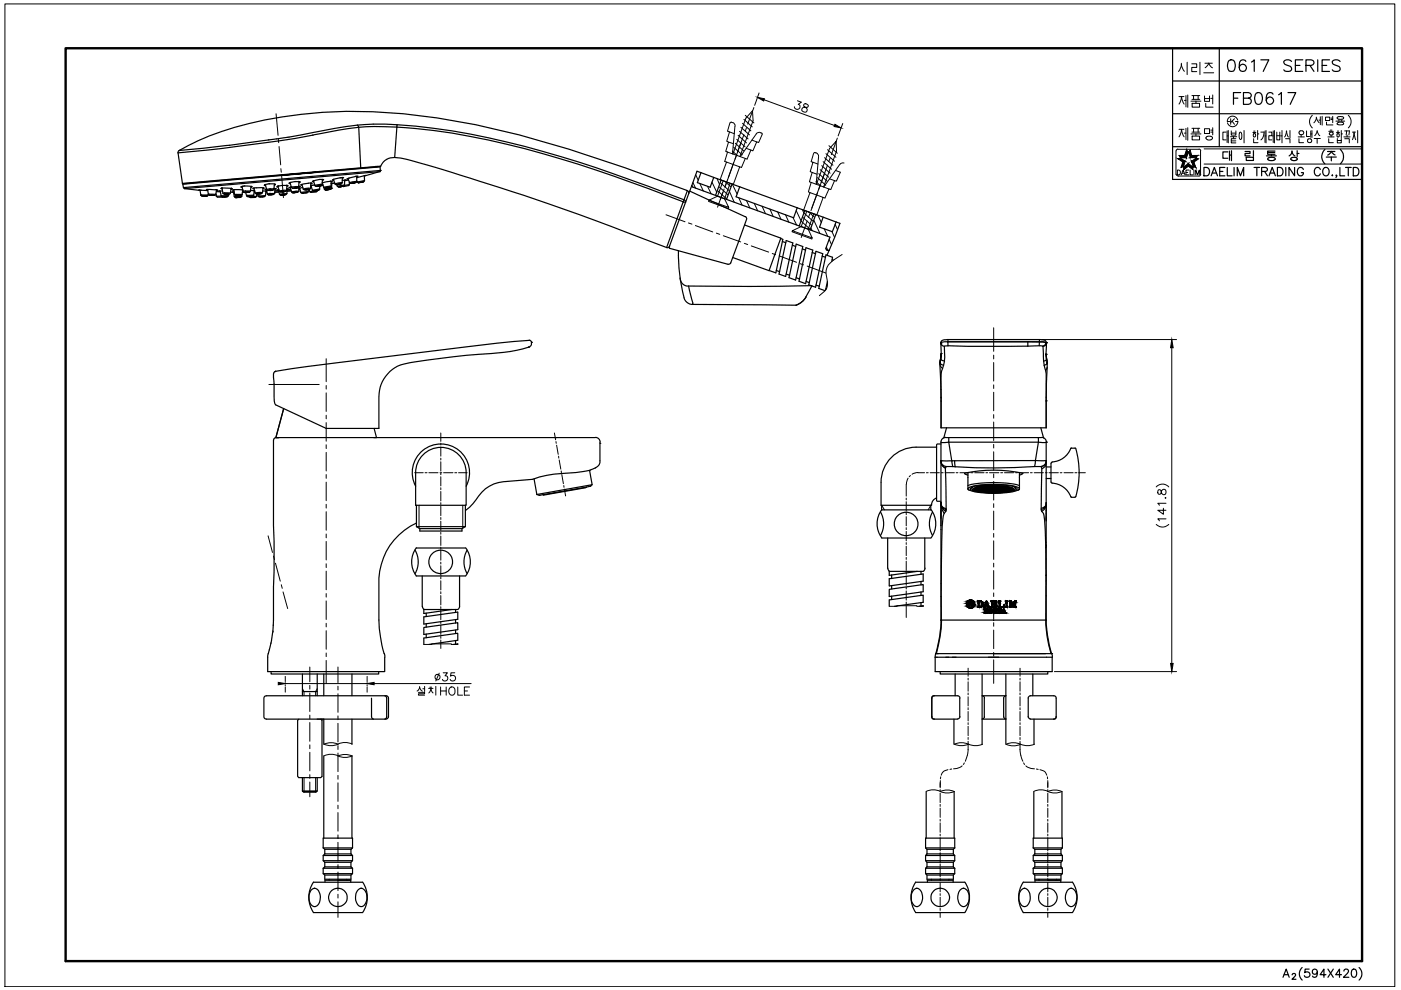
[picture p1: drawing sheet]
<svg xmlns="http://www.w3.org/2000/svg" width="297mm" height="210mm" viewBox="0 0 297 210" stroke-linecap="round" stroke-linejoin="round" font-family="sans-serif">
<defs><g id="words">
<text font-size="10.1" x="244.5" y="32.5">제품명</text>
<text font-size="8.8" x="244.8" y="16.9">시리즈</text>
<text font-size="8.4" x="244.5" y="24">제품번</text>
<text font-size="6.2" x="85.7" y="148.5">설치HOLE</text>
<g font-size="5.7">
<text x="258.9" y="16.2">0617 SERIES</text>
<text x="260.3" y="23.3">FB0617</text>
<text x="167.2" y="25">38</text>
</g>
<text font-size="4.9" x="91" y="145.7">35</text>
</g></defs>
<!-- layer: 0 -->
<g fill="none" stroke="#000" stroke-width=".21">
<path d="M1 .8h294.7v208.4h-294.7zM249.3 32v5M249.4 36.9l.1 .3 .4 .1M249.6 36.1a.52 .52 0 0 1 .7 .5 .52 .52 0 0 1-.7 .5zM250.5 37.1l.4-1 .3 1M250.6 36.7h.5M251.4 36.6h.4M252.1 36.1h-.7v1h.7M252.3 36.1v1h.6M253.1 36.1v1M253.5 37.1v-1l.4 1 .4-1v1M254.5 32v5"/>
<path d="M254.6 37l-.4 .3h-4.4M255.3 31.6h33.5M255.3 34.8h33.5M260.9 29h1.3M262.7 28.3l.3-.3 .2 .3v1M262.8 28.3v1l.2 .3 .3-.3M263.8 27.7v2.6M265.6 28.1h.7M265.8 29.4v.9h.9M265.8 27.8h.3M266.6 27.7v1.9M266.6 28.4h.3"/>
<path d="M267.3 28h.7M268 28l-.1 .9-.6 .8M268.2 27.8v2.4M268.2 28.8h.2M268.4 27.7v2.6M269 28h.6v.8h-.6v.9h.6M269.7 28.8h.2M269.9 27.8v2.4M270.2 27.7v2.6M270.7 28v1.7h.6v-1.7M270.7 28.8h.6M271.5 28.8h.3"/>
<path d="M271.8 27.7v2.6M272.4 29l.4-1.2 .1 .7 .3 .6M272.6 29.4h.9v.9M273.5 27.7v1.5M275.2 29h1.3M275.4 29.4v.9h1M275.4 28v.2M275.4 28.3l.3 .2M275.6 27.8h.5M275.7 27.7l-.3 .3M275.9 28.6v.4M276.2 27.7l.2 .3"/>
<path d="M276.4 28.3l-.2 .2h-.6M276.4 28v.2M277 27.8v1.1h.7M277.2 29.7l.4-.3 .5 .3M277.2 30l.2 .2M277.3 29.7v.3M277.4 30.2h.5M277.9 28.4h.3M277.9 27.8v1.3M278.1 29.7l-.2 .5M278.2 27.7v1.5M278.2 24.5a1.78 1.78 0 0 0 0 2.6"/>
<path d="M278.6 29.4h1.3M279.1 24.8v.2M279.3 27.7l-.2 .7-.4 .4M279.3 29.4v1M279.3 27.8l.2 .6 .3 .4M279.6 25.5h.3M279.7 26l-.6-1-.5 1M279.9 24.8v1.6M280.3 24.7v1.8M281 24.8h.9v.8h-.9zM281.2 25.9v.6h1.4M281.5 29h1.4"/>
<path d="M281.7 29.4v.9h1M281.7 27.8h1M281.8 28.4l.4 .2h.3M282 28.1h.5M282 27.6h.4M282 28.1l-.1 .3M282.2 25h.4M282.2 25.3h.4M282.2 28.6v.4M282.5 28l.2 .2M282.6 24.7v1.3M282.6 28.2v.2"/>
<path d="M282.7 28.4l-.2 .2M283.2 25.7h1.9M283.4 28.1h.6M283.5 28.4a.31 .31 0 0 1 .5 .3 .31 .31 0 0 1-.5 .3M283.5 26.3l.3 .2M283.5 25.1l.6 .2 .8-.2M283.5 28.4v.5M283.5 24.9v.2M283.5 29.4v.9h.9v-.9M283.5 27.8h.3M283.5 29.8h.9M283.8 24.7l-.3 .2"/>
<path d="M283.8 24.7h.7M283.9 25.4v.3M284.4 28.4h.2M284.4 27.7v1.5M284.5 25.4v.3M284.6 24.7l.3 .2M284.6 25.9l.2 .2M284.6 26h-.8l-.3 .3M284.8 24.9v.2M284.8 26.1v.2l-.2 .2-.8-.1M284.9 29h1.3M285.1 29.4h1v.9"/>
<path d="M285.1 27.8h.4M285.5 27.7l-.1 .9M285.6 27.8h.5M285.6 28.6v.4M285.9 24.5a1.78 1.78 0 0 1 0 2.6M286.1 27.7l-.1 .9M286.8 28h.6M287.1 28l-.3 1.6M287.1 28.2l.3 1.4M287.9 27.7v2.6M71.7 157.8l1.5-.4 1.4 .4M71.7 157.8l-1.5 .3-1.5-.3 1.5-.3 1.5 .3"/>
<path d="M68.7 160.3l1.5-.4 1.5 .4M71.7 160.3l1.5-.3 1.5 .3-1.5 .3zM196.4 167.8l1.5-.3 1.5 .3M199.3 167.8l1.5-.3 1.5 .3-1.5 .3zM219.2 167.8l1.5-.3 1.5 .3 1.5-.3 1.4 .3M222.2 167.8l1.5 .3 1.4-.3"/>
<circle cx="266" cy="28.7" r=".34"/>
</g>
<!-- layer: TXT -->
<path d="M13.9 10.2h274.9v193.6h-274.9z" fill="none" stroke="#000" stroke-width=".51"/>
<!-- layer: 0 -->
<g fill="none" stroke="#000" stroke-width=".25">
<path d="M248.6 10.2v27.8h40.2M248.6 17.2h40.2M258.5 10.2v20.9M248.6 31.1h40.2M248.6 24.1h40.2M255.3 35.5h.5a.95 .95 0 0 1 .7 .9 .95 .95 0 0 1-.7 .9h-.5zM256.8 37.3l.7-1.8 .6 1.8M257 36.7h.9M258.6 36.4h.7M259.7 35.5h-1.1v1.8h1.1M260.2 35.5v1.8h1M261.6 35.5v1.8"/>
<path d="M262.3 37.3v-1.8l.7 1.8 .7-1.8v1.8M264 32.1h1v.4h-1v.5h1M264.2 33.3h1.6v.7h-1.6zM265.8 31.9v1.3M265.9 35.5h1.2M266.5 35.5v1.8M267.5 36.4l1-.1 .2-.3-.1-.3-.3-.2h-.8v1.8M268.1 36.4l.6 .9M268.5 33h2.1M268.8 32.3h1.5M268.8 33.6v.2M269.1 37.3l.6-1.8 .7 1.8"/>
<path d="M269.3 36.7h.9M269.6 32.8v.2M270.3 32h-1.5v.7h1.5M270.3 33.6a.85 .85 0 0 1-1.4 .3l-.1-.1M270.3 33.6l-.9-.2-.6 .2M270.8 35.5h.6a.95 .95 0 0 1 .6 .9 .95 .95 0 0 1-.6 .9h-.6zM272.6 35.5v1.8M273.3 33.1a1.12 1.12 0 0 0 .6-1.1 1.21 1.21 0 0 0 .7 1.1M273.7 33.6l.5-.2 .8 .2M273.7 33.6a.74 .74 0 0 0 .6 .5 .74 .74 0 0 0 .7-.3M274.5 35.5v1.8l-1.2-1.8v1.8M275 33.6v.2"/>
<path d="M275 31.9v1.3M275 32.5h.4M276.3 35.9a.65 .65 0 0 0-.7-.4 .65 .65 0 0 0-.5 .7v.4a.64 .64 0 0 0 .6 .7 .64 .64 0 0 0 .6-.7h-.4M279.9 35.9a.65 .65 0 0 0-.7-.4 .65 .65 0 0 0-.5 .7v.4a.65 .65 0 0 0 .5 .7 .65 .65 0 0 0 .7-.4M280.6 35.8a.66 .66 0 0 1 .8-.3 .66 .66 0 0 1 .4 .7v.4a.68 .68 0 0 1-.7 .7 .68 .68 0 0 1-.7-.7zM280.9 31.7a2.04 2.04 0 0 0 0 3M281.2 33.3h2.1M281.5 32.1h1.5M282.3 33.3v.8M282.3 32.1l-.8 .8M282.3 32.1l.3 .5 .5 .3M282.5 37.1v.2z"/>
<path d="M283.4 37.2h-.2h.2l-.2 .4M284.1 35.5v1.8h1M284.2 31.7a2.04 2.04 0 0 1 0 3M285.3 35.5h1.2M285.9 35.5v1.8M286.9 35.5h.6a.95 .95 0 0 1 .6 .9 .95 .95 0 0 1-.6 .9h-.6zM288.8 37.1v.2zM58 79.2l.1 2.2M58.4 78.8h-.1M58.4 78.7l-.4 .5M112.1 73.6h.1M112.1 73.6l-1.3 .4a41 41 0 0 1-9.3 1.1l-5.3 .5-9.3 1.3a7.4 7.4 0 0 0-6.6 8.6v5.3h-11.1"/>
<path d="M112.1 73.5h.1M112.7 72.6h.1M112.7 72.6a.82 .82 0 0 1-.6 1M112.7 72.6l-.5-.5a1268 1268 0 0 0-53.8 6.6M57.5 142.4v.5h22.8v-.5M67.3 142.9v4.6M81.9 147.5h-25.4a.51 .51 0 0 0-.5 .5v4a.51 .51 0 0 0 .5 .5h25.4M81.9 147.5l.2 .1 .3 .4M82.4 148v3.9l-.3 .5h-.2M197.6 152a.45 .45 0 0 0 .5 .5h4.9M198.1 147.5a.45 .45 0 0 0-.5 .5v4M198.1 147.5h4.9"/>
<path d="M203 147.5l.3 .1 .2 .4M203.5 148v4M203.5 151.9l-.2 .5h-.3M208.2 147.5h5.1M208.2 152.5h5.1M208.2 147.5l.3 .1 .2 .4M208.7 148v4M208.7 151.9l-.2 .5h-.3M212.8 148v3.9l.1 .3 .4 .2M213.3 147.5l-.4 .3-.1 .2M218 148l.1-.2 .4-.3h4.9a.45 .45 0 0 1 .5 .5v4a.45 .45 0 0 1-.5 .5h-4.9M218 148v3.9l.2 .5h.3"/>
<path d="M67.3 164.9v2.8M272 207.2l.7-1.7 .6 1.7M272.3 206.7h.8M274 206.7l.2-.3 .5 .2-.1 .3-.7 .7h.9M276.1 205.1a1.78 1.78 0 0 0 0 2.7M277.6 205.5h-.9l-.1 .7a.62 .62 0 0 1 1 0 .62 .62 0 0 1-.1 .9 .62 .62 0 0 1-1-.2M279.3 206.1a.53 .53 0 0 1-.7 .4 .53 .53 0 0 1-.2-.8 .53 .53 0 0 1 .8 0 .92 .92 0 0 1-.6 1.5l-.3-.2M281.1 206.7h-1.2l.8-1.2v1.7M281.5 205.5l1.2 1.7M282.7 205.5l-1.2 1.7M284.4 206.7h-1.2l.8-1.2v1.7M284.9 205.9l.4-.4 .5 .1a.55 .55 0 0 1-.1 .8l-.9 .8h1.2"/>
<path d="M286.8 205.6a.53 .53 0 0 1 .8 .2 .81 .81 0 0 1 0 1 .81 .81 0 0 1-.8 .3 1.3 1.3 0 0 1 0-1.5zM288.1 205.1a1.78 1.78 0 0 1 0 2.7"/>
</g>
<!-- layer: D -->
<g fill="none" stroke="#000" stroke-width=".21">
<path d="M160.9 19.7l-.9 2.6M146.9 38.7l.6 1.2M147.5 37.1l.5 1.1M148.4 38.9l.7 1.6M150 39.5l.8 1.6M150.9 38.6l1.1 2.2M152 37.8l.6 1.3M155.3 39.1l1 2M157.1 30.3l-2.7 7.4M162 21.2l14.9 5.4M174.8 36.7l-2.7 7.4M178.7 26.2l-1 2.6"/>
<path d="M261.9 25.8h.6a1.12 1.12 0 0 1-1 1.1 1.12 1.12 0 0 1-1.3-.9M262.4 25.5a1.12 1.12 0 0 0-1.2-.9 1.12 1.12 0 0 0-1 1.1M154 42.3h.1M154.7 40.6l1 2.3M156.6 41.9l.7 1.6M158.3 42.5l.7 1.6M159.9 43.1l.7 1.6M161.6 43.7l.7 1.6M163.2 44.3l.7 1.6M164.9 44.9l.7 1.6M166.5 45.5l.7 1.6M168.1 46.1l.8 1.6"/>
<path d="M168.8 44.6l1 2.2M170.1 44.4l.3 .8M171.9 48.3l.3 .6M172.5 46.7l1.3 2.8M173.4 45.7l.7 1.5M174.7 48.5l.8 1.6M175.2 52.4l.3 .7M175.8 50.7l.5 1.2M176.4 49.1l.5 1.2M177.1 47.6l.5 1.1M88.8 107.1v4.9M98.1 107.1v4.9"/>
<path d="M114.3 105h.1M125.1 103.1h.1M186.9 107.1l.6 1M197.3 107.1l-.5 1M89.9 136.6h1.6v-.1l5.6 .1M188.5 128.6h1.7v-.2l5.5 .2M60.5 144.9h17.3M64.1 146l.4 .6v.9M67.3 146l-.4 .6v.9M79.3 144.9h20.6M202.3 157.8l1.5 .3 1.5-.3M202.4 157.8l1.5-.3 1.4 .3"/>
<path d="M205.3 157.8l1.5 .3 1.5-.3M219.3 157.8l-1.5 .3-2.9-.6-1.6 .3 1.5 .3 1.5-.3M64.5 164.9v3.1M66.9 164.9v3.1"/>
</g>
<!-- layer: DWG -->
<g fill="none" stroke="#000" stroke-width=".25">
<path d="M37.7 32.4l1 6.5 37.8-3.3M38 31.9h.1M38 31.9a62.4 62.4 0 0 1 21.8-7.1 103.8 103.8 0 0 1 32.9 .2 211.8 211.8 0 0 1 39.7 10.5l13.3 4.9-.7 2M38 31.9l-.3 .5M38.7 38.8l.1 .1M38.8 39.1l41.8-3.7v.7l-41.7 3.7zM38.9 39.8l.2 .2M39.1 40l3.3 .4M39.4 38.9v.1M47 39.9h.1M47.1 39.9l2.2 .1-.3 .1M47.1 39.9h-.3l.3 .1"/>
<path d="M47.1 39.9l.2 1.1M47.1 39.9h.1M49 39.9l-.2 1M49 39.9h.1M49.1 39.9h-.1M51.2 39.6h.1M51.3 39.6h.1M51.3 39.5l.2 1.1M51.8 39.4l-.7 .3h.2M51.8 39.4l1.7 .2-.3 .1M53.2 39.5l-.1 1M53.3 39.5l-.1 .1"/>
<path d="M53.8 39.9l.3 1M55.7 40l.3-.1-.5-.1h-1.4l-.5 .2h.3M55.8 39.8l-.1 1M56.1 39.2h.1M56.2 39.1l.3 1.1M56.3 39.2h.1M56.8 39l-.8 .3 .3 .1M57.1 39h-.2M57.2 38.9l1.2 .2-.2 .2M58.1 40h.1M58.1 39.9l.1 .1M58.2 40h.4l-.3 .1"/>
<path d="M58.2 39l-.1 1.1M58.2 40h.1M58.3 39.1h-.1M58.3 40l-.1 1M58.8 39.5h.1M58.9 39.5h.1M58.9 39.5l.3 1M59 39.4l-.3 .2 .3 .1M59.1 39.4h.1M60.7 39.3l-1.6 .1M60.7 39.3h.1M60.7 39.3l.4 .1-.3 .1"/>
<path d="M60.9 39.3l-.2 1.1M61.4 38.8h.1M61.5 38.7l.3 1M61.5 39.7l.3 1M61.6 39.7l-.3 .1h.2M61.7 39.6h-.1M61.7 38.7h-.1M61.8 39.7h.1M61.8 39.6h-.1M61.8 39.7l.2 .2h.3M62.5 39.9h-.1h.2M62.5 39.9h-.1"/>
<path d="M62.6 38.5l-1.3 .3 .2 .2M62.6 39.9h.2h-.2M62.6 39.8h-.1M62.7 39.8h.4l-.6 .1M62.7 38.5h.5M62.7 38.5h-.1M62.8 39.8l-.8 .1h.4M63.3 38.5l.4 .1-.3 .2M63.3 38.5h.1M63.3 39.6l-1.5 .1M63.3 39.6l-.2 .3h-.6M63.4 39.5h.3l-.3 .1"/>
<path d="M63.4 39.9l.2 .1h-.2M63.4 38.5l-.1 1.1M63.4 39.5v1M63.5 40l-.1 .2M63.5 38.6h-.1M63.5 39.9l.3 .9M64 39.1h.1M64 39.1l.3 1M64.2 39.7l-.8 .2M65.9 39.9l-.5 .3-.1 .4M65.9 39.9l-1.6 .2M65.9 39.5h.1"/>
<path d="M65.9 39l.3-.1-.5-.1-1.9 .4 .2 .1M65.9 38.8v1.1M65.9 39.4l.3 .9M66 38.8h-.1M66 39.7h-.1M66.3 39.3l-.4 .1M66.4 38.4h.1M66.4 38.3l.4 1.1M66.5 38.4h.1M66.7 39.2l-.4 .1M66.8 39.4l.2 .1h.5M67 36.5l-7.3 .7"/>
<path d="M67.4 39.5h-.1M67.4 39.5h.1M67.4 39.4h.4zM67.5 39.5h-.1M67.8 39.4l-.8 .1h.3M67.8 39.4v.7M67.9 39.1l-1.1 .3M67.9 39.4h.2l-.6 .1M67.9 39.4h-.1M68 39.1h.3M68 39.1h-.1M68.3 39.1l-.2 .3h-.5"/>
<path d="M68.3 38.8l.3 .9M68.4 38.3l.2-.2a3.5 3.5 0 0 0-2.4 .4l.3 .1M68.4 38l-.1 1.1M68.4 38.9h-.1M68.4 39.2l-.2 .1M68.4 38.7l-.1 .1M68.5 38l-.1 .1M68.5 39.2h-.1M68.5 38.7h.1M68.6 39.7l.2 .2 .9-.1M68.7 39.8l.1 .3M69.1 39.9h.1"/>
<path d="M69.6 39.8h.1M69.6 39.8h-.3M69.8 39.7l-.9 .2h.1M69.8 39.7h.2l-.9 .1M69.8 39.7h.1M70 38.4l-1.5 .3M70.1 38.4l.3 .1-.2 .1M70.1 38.4h.1M70.2 39.5l-.1 .2-.4 .1M70.2 39.5l-1.6 .2M70.2 38.9l.4-.1-.3 .1M70.2 38.4v1.1"/>
<path d="M70.3 39.9h.1M70.3 39.9v.2l-.6 .1M70.3 39.9l-1.5 .2M70.3 38.8v1.1M70.7 38h.1M70.7 38l.3 1M71 38.8l-.7 .1M71 39l.4 .1M71.4 39.1l1-.1-1 .1 .1 .4M71.5 39.1h-.1M71.5 39.5l.3 .2 .5-.1M71.8 39.1h-.4"/>
<path d="M71.9 39.6h.1M72 39l-.3 .1M72 39l-.2 .1M72.1 37.7l-1.6 .5h.3M72.1 39.6h.1M72.1 39.6h-.1M72.2 37.7h-.1M72.3 39.5l-.1 .1M72.3 37.7h-.1M72.4 37.7h.4l-.2 .1M72.5 37.6l-.1 .1M72.5 39.5h.1"/>
<path d="M72.5 39.5l-.4 .1M72.5 38.7v.2l-.5 .2M72.5 38.7l-1.5 .3M72.6 39.5h-.2M72.6 38.3l.7-.1-.2 .1M72.6 37.7l-.1 1M72.7 39.5h.1M72.7 37.6l-.1 .1M72.8 39.5l-1 .2M72.8 39.5h.1M72.8 39.5l-.5 .1M73.1 39.2l-.6 .3"/>
<path d="M73.1 39.2l-1.6 .3M73.1 38.2v1M73.8 37.8l.3 .9M73.9 39.4l-1.1 .2M73.9 38.2l-.8 .1M74.1 39.1l-.2 .3M74.1 38.6v.5l-1 .2M74.1 38.7l.3 .2 1-.2-.9 .2M74.5 38.9h.1M74.7 38.8l-.2 .1M75.1 38.8h.1M75.1 38.8h-.1"/>
<path d="M75.1 38.8h-.4h.2M75.4 37.4l-1.8 .6 .2-.1M75.4 37.4h.1M75.5 37.4h.4l-.3 .1M75.6 38.5l-.5 .3M75.6 38.5l-1.5 .2M75.6 37.7l1.9-.5-.3 .1 .1 1M75.6 37.4v1.1M75.6 38.3l.1 .3M75.7 38.6h.1M75.7 38.6l.3 .2M75.8 26.5l-4.7 .7-12.4 2.2-10 1.4-10.7 1.1"/>
<path d="M75.8 26.5l.3 .5-4.3 .6-5.4 1a285.8 285.8 0 0 1-28.7 3.8M76 38.8h.1M76.2 38.7l-.2 .1M76.4 38.7h.1M76.4 35.7l-37.6 3.3M76.5 38.7l-.5 .1M76.5 38.6l-.3 .1M76.7 38.6h.4l-1.1 .2M76.7 38.6h.1M76.7 38.6l-.3 .1M77.3 38.3l-.6 .3M77.3 38.3l-1.6 .3"/>
<path d="M79.6 35.3l-3.1 .3M79.9 35.4h.1M80 35.3h-.3M80.5 36.4h.1M80.5 36.4l-41.4 3.6M80.5 36.4l-3.3 .9M80.6 36.1l-.1 .2M80.6 36.1h.1M80.7 35.2l-.7 .1M83.7 33.4a62.6 62.6 0 0 1 10.4 2.6 583.5 583.5 0 0 1 47.2 16.5M83.7 33.4a3.2 3.2 0 0 0-3.1 1.9l-4.1 .3M84.1 27a157.2 157.2 0 0 1 38.5 7.8 385.8 385.8 0 0 1 22.3 8l.1-.4"/>
<path d="M84.1 27v-.6a163.8 163.8 0 0 1 38.6 8l15 5.2 7.3 2.8M84.1 26.4a47.8 47.8 0 0 0-8.3 .1M84.1 27l-4.8-.2-3.2 .2 .4 8.6M84.1 27l-.4 6.4M146.7 39.3l.2 .3M146.8 39.7l29.2 10.6-.9 2.4M148.6 36.6l-.7 2.1 2.7 1 .7-2.1M148.6 36.6l2.7 1M148.6 36.6l-.8-.3-1.6 4.3M151.3 37.6l17.7 6.5M152.9 38.2l-1.2 3.2M155.2 39l-1.2 3.3"/>
<path d="M156.8 39.6l-.7 2.1 12.2 4.5 .7-2.1M42.4 40.3h-.3h.7M42.4 40.3l.2 1M42.6 41.3h.1M42.6 41.3l.2 .3h.3M42.6 41.3h1.5M42.7 40.3l1.4 .1M42.8 41.6h.1M42.8 41.6h1M43.2 41.6h.1M43.5 41.5h.2M43.5 41.6h.1"/>
<path d="M43.6 41.6h.1M43.7 41.6h.1M44 40.2l.2 1M44.1 41.3l-.2 .3h-1.1M44.2 41.2l.2 .2h.4M44.2 41.2h1.5M44.2 41.1l-.1 .2M44.4 41.4h1.1zM44.8 41.4h.1M44.8 41.4h.4M45.2 41.4h.1M45.4 41.4h.1"/>
<path d="M45.7 41.2v.2h-.8M45.8 41.1l.1 .5h1M45.9 40.6l.8 .1M45.9 40.2l.3 .1-.2 .1M45.9 41.6l.2 .2M45.9 40.2h-2.1h.2M45.9 40.3l-.2 .9M46 40.3h.1M46.1 41.8h1.1M46.7 40.5l.2 1M46.9 41.5h.1M46.9 41.5l.2 .2h1.1h-.1"/>
<path d="M47.2 40.5h-.8h.3M47.4 41.7l-.2 .1M47.5 41.7h.1M47.5 41.7h.4zM47.5 40.9h1.3M47.5 40.9l-.2 .1M47.7 41.1h.9l-.1 .1M47.7 41.7h-.2M47.7 41.1h-.2l.9 .1M47.9 41.1h.3M48.1 41.7h.1M48.1 41.7h-.5"/>
<path d="M48.5 41.5l-.2 .1-.6 .1M48.5 41.5h-1.6M48.5 41.1h-.1M48.5 41.2v.3M48.8 40.9l-.3 .3-1-.1-.2-.1M48.9 40.8h.6M49.6 40.2l.2 1.1M49.6 40.7h-.4h.3l.2 1M49.7 41.7h.1M49.7 41.7l.2 .2h.3M49.7 40.2h.1M49.8 41.3l.2 .2h.6"/>
<path d="M50 41.2h1.3M50 41.2l-.2 .1M50.2 41.4l-.2 .1h1M50.2 41.4h.9l-.1 .1M50.2 41.4h.1M50.3 41.9h.1M50.4 41.4l.6 .1M50.7 41.9h.1M50.7 41.4v.1M50.8 41.9h.2h-1.1h.4M50.8 41.9h-.1M50.9 41.4h.1"/>
<path d="M51.3 41.6l-.3 .3h-.7M51.3 41.6l-1.6 .1M51.3 40.2l-2 .1 .3 .1M51.3 41.3v.3M51.3 41.2l-.3 .3M51.4 40.8h.2M51.4 40.2h.1M51.5 40.3l-.2 .9M51.5 40.7h.1M51.5 40.4h.1M51.5 40.6l.2 .2h.9M52.1 40.8h-.3h.7"/>
<path d="M52.1 40.8h.4zM52.1 40.8l.2 .7M52.3 41.5l.1 .2h.3M52.3 41.5h.1M52.5 41.4h-.1M52.5 40.7h-.4M52.6 40.8h-.1M52.6 41.6h.8M52.7 41.6h-.1M52.8 41.6h.4M52.9 41.7l.2 .2M53.1 40.5l-1.6 .1"/>
<path d="M53.1 40.5l-.2 .3-.4-.1M53.1 40.4h.9M53.1 41.6h-.3M53.4 41.6h.1M53.4 41.6h-.8M53.5 41.6h-.1M53.8 40.4h.1M53.8 41.4l-.4 .2M53.8 41.4h-1.3M53.9 40.7h.1M53.9 40.4l-.1 1M53.9 40.5h.1"/>
<path d="M54.1 40.9l.3 .2h.3M54.2 41.9h-1.1M54.3 41.1l1.1-.1zM54.4 41.6l-.2 .2M54.5 41.1l-.1 .5-1.6 .1M54.6 41.1l.1 .5M54.7 41.6l.2 .2 .3-.1M54.8 41l-.1 .1h.3M54.8 41.1h.3M54.8 41.1h.1M54.9 41l.1 .1M54.9 41.1h-.1"/>
<path d="M55 41.5h-.1M55.1 41.7l-.1 .1 .4-.1M55.2 41.7h-.1M55.2 41.1h-.1M55.3 41.7h.1M55.7 40.8l-.6 .3M55.7 40.8l-1.6 .1M55.7 40.5h.8M55.7 41.7h.1M55.9 41.7h-.3M55.9 41.7h.1h-.9M55.9 41.7h-.5"/>
<path d="M55.9 41.6v.1M56.1 41.7h-.1M56.3 41.5l-.4 .2M56.3 41.5l-1.6 .1M56.4 40.5l-.1 1M56.4 40.6h.1M56.4 40.5h.1M56.4 40.1l.3 1M56.5 40.6l.1 .2M56.5 40.1l-.3 .1h.3M56.5 40.2l.9 .2M56.7 41.1l.1 .2h.5"/>
<path d="M57.1 40.3h.4zM57.2 40.1l-.7 .1M57.2 41l-.5 .1M57.2 40l.9 .1M57.3 41.3h.1M57.3 41h-.1M57.3 40.3h.6l-.5 .1M57.3 41.2h.1M57.3 40.3l-.5 .1h.5M57.4 41.3h.3M57.5 41.3h-.1M57.5 41.2h.5l-.3 .1"/>
<path d="M57.5 41.3h.2M57.5 41.2h-.2M57.5 41.2v.1M57.7 41.3h-.2M57.7 41.2l-.8 .1h.5M57.7 41.2h-.1M58.1 40.1l-.2 .2-.5 .1M58.2 41l-.5 .3M58.2 41h-.9M59 40.2l.3 1M59 40.4l-.7 .1M59.1 40.7l-.9 .1 .9-.1"/>
<path d="M59.1 40.2l-.4 .1h.3M59.2 40.5l.3 .2 .5-.1M59.3 41.2l.1 .1h.9M59.9 40.6l-.4 .1h.4M60 41.3h-.5h.6M60 40.6h.2M60.1 41.3h-.3M60.1 41.3h-.1M60.1 40.6h-.1M60.1 41.3h.2M60.2 41.3h-.1M60.2 40.6h.3l-.4 .1"/>
<path d="M60.2 40.6h-.4l.1 .1M60.2 40.6h-.2M60.2 40.6h-.3M60.2 41.3h.4h-.5M60.3 41.2h-.2M60.3 40.6h-.1M60.3 41.3h-.1M60.7 40.4l-.4 .2M60.7 40.4l-1.5 .1M60.8 40l.4 .1h-.3M60.8 41l-.5 .3M60.8 41l-1.5 .2"/>
<path d="M60.9 40l-.1 1M61.7 40.2h-.8M61.7 40.4l-.8 .1M61.8 40.7l.2 .2h.3M62.5 40.8h.1M62.6 40.8h-.3M62.6 40.8h-.6h.5M62.6 40.8h.1M62.7 40.8h.4h-.6M62.7 40.8h-.2M62.8 40.8h-.2M63.4 40.5l-.3 .3h-.5"/>
<path d="M63.4 40.5l-1.6 .2M63.8 40.8l.2 .2 1-.2M64.3 41h-.1M64.3 40.1l.2 .1 .8-.1M64.8 40.9h-.5M64.9 40.2h.4zM65.3 40.1l.3 .1h-.7h.2M65.3 40.6v.2l-.5 .1M65.3 40.6l-1.5 .2M65.4 40.2h-.3M65.5 40.2l.2 .4 1.6-.2M65.7 40.6l.2 .2 1.1-.1"/>
<path d="M66.2 40.3l.4 .2M66.7 40.5h.1M66.9 40.4l-.2 .1M67 40.4h.2l-.4 .1M67.3 40.4l-.3 .3M67.3 40.4l-.8 .1h.2M67.4 40.4h.1l-.7 .1M67.4 40.3h-.1M67.8 40.1l-.3 .3h-.4M67.8 40.1l-1.6 .2M68.8 40.1l.5 .1M69.1 40.3h.1"/>
<path d="M69.3 40.2h-.2M69.3 40.2h.1M69.4 40.2h.1M69.7 40.2l.4-.1-1 .2M69.8 40.2h.1M69.8 40.2h-.4M141.9 52.4l.1 .2M142 52.2l-.3 .3h-.4M142 52.6l12.4 3.4h.2l.3-.3M143.8 53.1a36.8 36.8 0 0 0 1.3 10.4l.5 .6 .6 .4h.7v-.2M144.2 59a1.74 1.74 0 0 0 1.8 1.6l12.9 .1 13-.1 .3 .1M145 42.4l.3 .2 .1 .3-.5-.1-3.6 9.7"/>
<path d="M145.7 40.4l.3 .6M146.4 40.6h-.2l-4.4 11.9M146.4 40.6l11.6 5.4M157.8 47.7l7.8 2.8-2.5 6.9-7.8-2.8M158 45.9l.3 .4v.2l-3.4 9.2M164.6 57.3l.7 .3M165.5 50.6l.5 .1-1.5 7.2-1.4-.6M165.9 51.2l.7 .3M166.7 51l1.4 .5-1.5 7.1-1.4-.5zM166.7 58.1l.7 .3M168 52l.7 .3M168.8 51.8l1.4 .5-1.5 7.1-1.4-.5z"/>
<path d="M168.8 58.9l.7 .3M169 44.1l9.1 3.3-2.3 5.6M170.1 52.8l.7 .2M170.6 44.6l-1.2 3.3M170.9 52.5l1.4 .5-1.5 7.1-1.4-.5zM170.9 59.7l.7 .2M172.2 53.5l.7 .3M173 45.5l-1.2 3.3M173 53.3l1.4 .5-1.5 7.1-1.4-.5zM174.3 54.3l.7 .3M174.5 46l-.7 2.2 2.7 .9M175.1 52.7l.2 .3"/>
<path d="M175.2 53l.3 .1M175.4 59.7l-.4 1.8M175.8 53l-.5 1.1M175.9 53l-.3 .1M176.3 55.4l.2-.8-1.4-.6-1.5 7.2 1.3 .4M176.4 55.1h.3M177.3 47l-.8 2.1M146 60.6l.9 3.7M146.9 64.5l21.9 .2M170.9 63l-.9 1-1.2 .7M172.2 60.6l-1.3 2.3M173 60.4l.7 .3"/>
<path d="M175.1 61.2h.1M58 93.3l.1 27.9-.2 12.8M58.5 92.8l-.4 .2-.1 .3M59.2 92.8h-.7h67.7M60.1 86.6l-1.6 6.2h.6M79.3 90.8l.5 2h-.6M89.7 96.4a5.4 5.4 0 0 1 5.8-1.1 5.4 5.4 0 0 1 3.3 4.9v6.9h-10.7v-6.9a5.3 5.3 0 0 1 1.6-3.8zM125 99.7l.5 3.1-.4 .3-.8 .2M125.2 99.7l-3.1 .5a28.2 28.2 0 0 0-9.2 1.4l-4.1 .4a9.4 9.4 0 0 0-5.9 1.6l-1.4 1.5a10.9 10.9 0 0 1-2.8 3.1M126.2 99.2l-1 .4M126.2 92.7a.99 .99 0 0 1 1 1M127.2 93.8v3.9a1.45 1.45 0 0 1-1 1.5"/>
<path d="M198.6 94.8h-4.4a7.4 7.4 0 0 0-7.4 7.4l.1 5.9h10.4v-1M199.5 97.7h.1M199.5 97.8a1.45 1.45 0 0 0 1 1.4M199.5 97.8a1.15 1.15 0 0 0 1.1 1.1M199.5 97.8a1.5 1.5 0 0 0 .9 1.5M199.5 94.1h-.8l-.1 .2v11.9l.1 .1h.8M199.5 97.7v.1M200.4 99.3l.2 8.8M200.5 92.8h20.3M200.5 92.7a.99 .99 0 0 0-1 1M201.2 93.8h-1.7v37.7a24.9 24.9 0 0 1-1.1 7.1h24.6M201.2 93.8l.6 3.9-2.3-.1"/>
<path d="M201.2 92.8v1M201.2 93.8h19M202 98.9h-1.4l-.2 .4M202 98.9l.5 .1M202.4 97.7h-.6l.2 1.2M202.5 99a151.4 151.4 0 0 0 18.3-.1l.1 .4-.1 8.5a1.07 1.07 0 0 0 .4 1 28 28 0 0 1 .5 7.3M220.2 93.8l-.7 3.8-17.1 .1 .1 1.3M220.2 93.8h1.6M220.2 92.8v1M220.9 92.7a.99 .99 0 0 1 1 1M221.8 93.8h.1M221.8 97.7a1.16 1.16 0 0 1-1 1.2"/>
<path d="M221.8 97.6h-2.3l-.1 1.3M221.8 98a1.31 1.31 0 0 1-.9 1.4M221.8 93.8v37.7M221.8 99h1M221.9 97.6v.1M222.8 98.2v4M223.1 98l-.2 .2M227.1 95h.8M227.2 95a4.9 4.9 0 0 1-4.1 2.9M227.9 95a16 16 0 0 1 .7 8.2l-.5 2.1M88 116.6a5 5 0 0 1 0 5M88.1 103.1a6.1 6.1 0 0 1 5.4-9 6.1 6.1 0 0 1 5.3 9"/>
<path d="M88.3 116.2h10.4M88.3 116.1a5 5 0 0 0 0 6h10.4M88.3 110.9a13.6 13.6 0 0 0-8 11.7v2.9a46.5 46.5 0 0 0 .4 9.6l.7 3.5M88.3 107.1v4.6M88.3 111.7h10.4M89 112.1h8.9M93.4 116.7a2.48 2.48 0 0 1 2.6 2.4 2.48 2.48 0 0 1-2.6 2.5M93.5 116.7a2.48 2.48 0 0 0-2.6 2.4 2.48 2.48 0 0 0 2.6 2.5M98.7 107.1v4.6l-.8 .4v.5h-8.9v-.5l-.7-.4M98.7 116.1a5 5 0 0 1 0 6M99 116.7a5 5 0 0 0 0 4.9M113.2 101.5l.6 3.3"/>
<path d="M124.2 103.4l-9 1.5M124.3 103.3l-.1 .1M124.3 103.3l-10 1.7-.5-.2M125.5 102.8l-11.7 2M186.7 108.5a5 5 0 0 1 0 5.1M186.9 114.1h10.4M186.9 107.1h10.4M187 108.1a5 5 0 0 0 0 5.9M188.2 114.1v6.4M192.1 108.6a2.48 2.48 0 0 1 2.5 2.5 2.48 2.48 0 0 1-2.5 2.5M192.1 108.6a2.48 2.48 0 0 0-2.5 2.5 2.48 2.48 0 0 0 2.5 2.5M196.1 114.1v6.4"/>
<path d="M197.4 108.1a5 5 0 0 1 0 5.9M197.5 107l-.2 .1M197.7 108.6a5 5 0 0 0 0 4.9M198.6 105.6a1.5 1.5 0 0 0-1.1 1.4M199.5 106.6h.1M199.5 106.8l.3 .8 .8 .5M199.5 106.6v.2M199.5 106.9a2.64 2.64 0 0 0 .7 2M199.5 106.9a1.82 1.82 0 0 0 1 1.5l.1-.3M199.5 106.8a1.2 1.2 0 0 0 1.1 1.1M199.5 106.7h.1M200.5 108.4a2.52 2.52 0 0 0-.6 1.8l-.3 10-.1 11.3h.1"/>
<path d="M205.2 100.7l-.7-.3a26.9 26.9 0 0 1 12.4 0l-.8 .3M205.2 102.9a23.8 23.8 0 0 1 10.9 0M205.2 100.2v3.6l.3 .1M205.3 103.5a4.5 4.5 0 0 1 2.5-.7l2.9-.1a14.4 14.4 0 0 1 5.2 .7l.2 .2a1.79 1.79 0 0 1-1.5 .7 22 22 0 0 1-9.1-.4l-.3-.3zM205.8 103.5a3.4 3.4 0 0 1 2.3-.6l3.8-.1a6.6 6.6 0 0 1 3.7 .7l.1 .1a1.18 1.18 0 0 1-1.2 .6l-3.8 .3 3.4-.3 .8-.2 .1-.4a7.1 7.1 0 0 0-4.3-.6 7.1 7.1 0 0 0-4.4 .6l.1 .4 .8 .2 3.5 .3a13.7 13.7 0 0 1-4.8-.6l-.2-.3zM206 103.5l.1 .3a5.3 5.3 0 0 0 3.3 .7h1.3M206.3 103.2l-.3 .3v-.2M206.6 103.6a13.9 13.9 0 0 1 8.1-.1v.3a2.74 2.74 0 0 1-1.9 .5 12.4 12.4 0 0 1-6.2-.5zM215 103.2l.3 .3v-.2M215.3 103.5l-.1 .3a5.7 5.7 0 0 1-3.3 .7h-1.2M216.1 100.2v3.6l-.3 .1M221.6 107.6l-.8 .5"/>
<path d="M221.6 107.5h.1M221.7 107.4v.1M221.7 107.4h.1M221.7 107.3h.1M221.7 107.5l-.8 .9M221.7 116.1l.1 5.9M221.8 107.3h-.1M221.8 107.2l-.1 .1M221.8 106.6v.6l-.3 .4M221.8 108.2v.7M221.8 115.6l-.1 .5M221.8 106.5a1.01 1.01 0 0 1-1 1.3"/>
<path d="M221.8 107v.3M221.8 101.5h1M221.8 106.9v.1M221.9 106.6l-.1 .1M222.9 102.2v.2a5 5 0 0 1 4.3 3M227.1 105.4h.8M228.1 105.3l-.2 .1M56.8 139.3v3.1h24.8v-3.1M56.9 138.5l-.1 .8M57.1 137.8h.1M57.6 135.8l-.7 2.8M57.8 134.1l-.2 1.7"/>
<path d="M81.5 138.6l.1 .7M89.5 122.1v6.5M89.6 128.6l.3 .6M89.9 136.6v-1.3l7.2-1v1.4l-6.1 .9M89.9 133l7.2-1v1.5l-7.2 1zM89.9 130.8l7.2-1v1.5l-7.2 1zM90.4 130v.7M90.4 132.2v.8M90.4 134.4v.8M95.8 129.2l-5.9 .9v-.9h6.7M96.2 136.6l.9-.1v.1M96.6 131.3v.8"/>
<path d="M96.6 133.6v.7M96.6 135.8v.8M97.1 129.2h-.5v.7M97.4 128.6l-.3 .6M97.4 122.1v6.5M188.2 120.5l.4 .6M188.5 128.6v-1.4l7.2-1v1.5l-6.1 .9M188.5 125l7.2-1.1v1.6l-7.2 1zM188.5 122.7l7.2-1v1.5l-7.2 1zM189 121.9v.8M189 124.1v.8M189 126.4v.7"/>
<path d="M194.5 121.1l-6 .9v-.9h6.8M194.8 128.6l.9-.2v.2M195.3 123.3v.7M195.3 125.5v.8M195.3 127.7v.8M195.7 121.1h-.4v.7M196.1 120.5l-.3 .6M198.3 139.3h.1M198.3 139.3h24.8v3.1h-24.8zM198.4 138.6l-.1 .7M199.6 131.5h22.1M199.6 131.5a25.2 25.2 0 0 1-1.1 7.1h.5"/>
<path d="M205.4 127.8h.2v.2l.5-.2-.2 .2 .2 .4h-.2l-.2-.3-.1 .3h-.2zM206.4 127.8h.2M206.4 127.7a.7 .7 0 0 0-.7-.3 .7 .7 0 0 0-.6 .6M206.6 127.8a.87 .87 0 0 0-1-.6 .87 .87 0 0 0-.7 1h.4v-.2h-.2M206.7 128a.88 .88 0 0 1-.7 .9 .88 .88 0 0 1-1-.5h.2a.7 .7 0 0 0 .7 .4 .7 .7 0 0 0 .6-.6M206.7 128h-.5v.2h.2M210.7 131.5h.1M210.7 138.6h11M221.7 131.5v.9a27.5 27.5 0 0 0 1.1 6.2M221.7 131.5h.1M221.8 122l-.1 9.5M221.8 131.5a27.2 27.2 0 0 0 1.2 7.1"/>
<path d="M221.8 121.9v.1M223 138.6h.1M223 138.6l.1 .7M63.4 152.5l-.3 .2v11.9l.3 .3h4.6l.3-.3v-11.9l-.3-.2M64.1 146.6h3.2M64.1 142.9v4.6M68.7 142.9v4.6M68.7 152.5v5.3M74.6 142.9v4.6M74.6 152.5v5.3M199.3 142.4v.5h22.9v-.5M202.3 152.5v5.3"/>
<path d="M202.5 142.9v4.6M208.2 142.9v14.9M213.3 142.9v14.9M219 142.9v4.6M219.2 152.5v5.3M64.1 167.7h3.2l-.3 .3h-2.6zM64.1 164.9v2.8M68.5 179.8l.4 .3v.9M68.5 179.8v-2.1h6.2v2.1M68.5 179.8h6.2M68.7 160.3v17.4M74.6 160.3v17.4"/>
<path d="M74.7 179.8l-.3 .3v.9M196.2 179.8l.3 .3v.9M196.2 179.8v-2.1h6.2v2.1M196.2 179.8h6.2M196.4 167.8v9.9M202.3 167.8v9.9M202.4 179.8l-.3 .3v.9M219.1 179.8l.3 .3v.9M219.1 179.8v-2.1h6.1v2.1M219.1 179.8h6.1M219.2 167.8v9.9M225.2 167.8v9.9"/>
<path d="M225.2 179.8l-.3 .3v.9M66 188.7a1.04 1.04 0 0 1 1.2-.2 1.04 1.04 0 0 1 .6 1 2.17 2.17 0 0 1-1 2.7 1.48 1.48 0 0 1-1.3-1.6l.1-1.1zM68.5 184.1v1.1l.4 .3h5.5l.3-.3v-1.1M68.5 181.4h6.2M68.5 182.5h6.2M68.5 185.2h6.2M68.5 184.1h6.2M68.9 181l-.4 .4v1.1l.4 .3v1M68.9 180.1h5.6M68.9 181h5.5M68.9 182.8h5.5M68.9 183.8h5.5"/>
<path d="M68.9 185.5v.9h5.5v-.9M68.9 183.8l-.4 .3M68.9 186.6v.5M69.8 186.4v.2M71.7 186.6h2.7v.5M73.5 186.4v.2M74.4 181l.3 .4v1.1l-.3 .3v1M74.4 183.8l.3 .3M75.9 188.7a.95 .95 0 0 1 1-.3 .95 .95 0 0 1 .7 .8 2.27 2.27 0 0 1-.9 3 1.84 1.84 0 0 1-1.3-2.4zM76.9 187.1l-10.4-.1a5.7 5.7 0 0 0 0 6.5h10.4M76.9 187a5.7 5.7 0 0 1 0 6.5M193.7 188.7a.95 .95 0 0 1 1-.3 .95 .95 0 0 1 .7 .8 2.38 2.38 0 0 1-.9 3 1.89 1.89 0 0 1-1.3-2.4z"/>
<path d="M194.1 187.1l10.5-.1a5.7 5.7 0 0 1 0 6.5h-10.5M194.1 187a5.7 5.7 0 0 0 0 6.5M196.2 184.1v1.1l.3 .3h5.6l.3-.3v-1.1M196.2 181.4h6.2M196.2 182.5h6.2M196.2 185.2h6.2M196.2 184.1h6.2M196.5 181l-.3 .4v1.1l.3 .3v1M196.5 185.5v.9h5.6v-.9M196.5 183.8l-.3 .3M196.5 180.1h5.6M196.5 181h5.6"/>
<path d="M196.5 182.8h5.6M196.5 183.8h5.6M196.6 186.6v.5M197.5 186.4v.2M201.2 186.4v.2M202.1 186.6v.5M202.1 181l.3 .4v1.1l-.3 .3v1M202.1 183.8l.3 .3M203.6 188.7a.95 .95 0 0 1 1-.3 .95 .95 0 0 1 .7 .8 2.31 2.31 0 0 1-.9 3 1.82 1.82 0 0 1-1.3-2.4zM216.6 188.7a.95 .95 0 0 1 1-.3 .95 .95 0 0 1 .6 .8 2.27 2.27 0 0 1-.9 3 1.84 1.84 0 0 1-1.2-2.4zM219.1 184.1v1.1l.3 .3h5.5l.3-.3v-1.1M219.1 181.4h6.1"/>
<path d="M219.1 182.5h6.1M219.1 185.2h6.1M219.1 184.1h6.1M219.4 180.1h5.5M219.4 181l-.3 .4v1.1l.3 .3v1M219.4 181h5.5M219.4 182.8h5.5M219.4 183.8h5.5M219.4 185.5v.9h5.5v-.9M219.4 183.8l-.3 .3M219.4 186.6v.5M220.3 186.4v.2"/>
<path d="M222.2 186.6h2.7v.5M224 186.4v.2M224.9 181l.3 .4v1.1l-.3 .3v1M224.9 183.8l.3 .3M226.4 188.7a.95 .95 0 0 1 1-.3 .95 .95 0 0 1 .7 .8 2.31 2.31 0 0 1-.9 3 1.82 1.82 0 0 1-1.3-2.4zM227.4 187.1l-10.4-.1a5.7 5.7 0 0 0 0 6.5h10.4M227.4 187a5.7 5.7 0 0 1 0 6.5"/>
<circle cx="71.7" cy="190.3" r="1.96"/>
<circle cx="199.4" cy="190.3" r="1.95"/>
<circle cx="222.2" cy="190.3" r="1.95"/>
</g>
<!-- layer: CENTER -->
<g fill="none" stroke="#000" stroke-width=".21">
<path d="M58.5 24.1l.5 4.6M59 29.4l.1 .9M59.2 31.1l.3 3.9M59.5 35.8l.1 .7M59.7 37.3l.4 4.6M69.2 76.1v4.8M210.7 69.5v5M210.7 75.3v.8M210.7 76.9v3.9M69.2 81.7v.8M69.2 83.3v3.9M69.2 88v.8"/>
<path d="M69.2 89.6v3.9M69.2 94.3v.8M69.2 95.9v4M93.5 91.8v1.8M93.5 94v.3M93.5 94.8v1.9M93.5 97.1v.4M93.5 97.9v2M117.5 91.8l.3 1.4M117.9 93.6v.4M118 94.4l.3 1.9M118.4 96.7l.1 .4"/>
<path d="M118.6 97.5l.3 2M119 99.9v.3M210.7 81.6v.8M210.7 83.2v3.9M210.7 87.9v.8M210.7 89.5v3.9M210.7 94.2v.8M210.7 95.8v3.9M56.8 113.6l1 3.5M58 117.9l.2 .7M58.4 119.4l1 3.8M69.2 100.6v.8"/>
<path d="M69.2 102.2v4M69.2 106.9v.8M69.2 108.5v3.9M69.2 113.2v.8M69.2 114.8v3.9M69.2 119.5v.8M87.9 100.2h1.8M90.1 100.2h.4M90.9 100.2h2M93.3 100.2h.4M93.5 100.3v.4M93.5 101.1v1.9"/>
<path d="M93.5 103.4v.4M93.5 104.2v2M93.5 106.6v.4M93.5 107.3v2M93.5 109.7v.4M93.5 110.5v2M93.5 112.9v.4M93.5 113.7v1.9M93.5 116v.4M93.5 116.8v2M93.5 119.2v.4M93.5 120v1.9"/>
<path d="M94.1 100.2h1.9M96.4 100.2h.4M97.2 100.2h1.8M119.1 100.6l.4 2M119.5 102.9l.1 .4M119.7 103.7l.2 1.4M192.1 102.7v2.5M192.1 105.6v.4M192.1 106.4v2M192.1 108.7v.4M192.1 109.5v2M192.1 111.9v.4"/>
<path d="M192.1 112.7v2M192.1 115v.4M192.1 115.8v2M192.1 118.2v.4M192.1 119v1.9M192.5 101.4l-.3 1.3M193 100.8l-.2 .3M194.6 100.2h1.4M194.7 100.2l-1.3 .3M196.4 100.2h.4M197.2 100.2h2M199.6 100.2h.4"/>
<path d="M200.3 100.2h2M202.7 100.2h.4M203.5 100.2h2M205.9 100.2h.4M206.7 100.2h1.9M209 100.2h.4M209.8 100.2h2M210.7 100.5v.8M210.7 102.1v3.9M210.7 106.8v.8M210.7 108.4v3.9M210.7 113.1v.8"/>
<path d="M210.7 114.7v3.9M210.7 119.4v.8M212.2 100.2h.4M213 100.2h1.9M215.3 100.2h.4M216.1 100.2h2M218.5 100.2h.3M219.3 100.2h1.9M221.6 100.2h.4M222.4 100.2h2M224.8 100.2h.4M225.6 100.2h1.9"/>
<path d="M227.9 100.2h.4M228.7 100.2h1.4M59.6 124l.2 .7M60 125.5l1 3.5M69.2 121.1v3.9M69.2 125.8v.8M69.2 127.4v3.9M69.2 132.2v.7M69.2 133.7v4M69.2 138.5v.7M93.5 122.3v.4M93.5 123.1v2"/>
<path d="M93.5 125.5v.4M93.5 126.3v2M93.5 128.6v.4M93.5 129.4v2M93.5 131.8v.4M93.5 132.6v1.9M93.5 134.9v.4M93.5 135.7v1.8M192.1 121.4v.3M192.1 122.1v2M192.1 124.5v.4M192.1 125.3v1.9"/>
<path d="M192.1 127.7v.3M192.1 128.4v2.5M210.7 121v3.9M210.7 125.7v.8M210.7 127.3v3.9M210.7 132v.8M210.7 133.6v3.9M210.7 138.3v.8M210.7 139.9v5M65.7 141.4v3.2M65.7 145.3v.8M65.7 146.9v4"/>
<path d="M65.7 151.6v.8M65.7 153.2v4M65.7 157.9v.8M65.7 159.5v3.9M69.2 140v4.9M71.7 141.4v3.3M71.7 145.5v.8M71.7 147.1v3.9M71.7 151.8v.8M71.7 153.4v3.9M71.7 158.1v.8M71.7 159.7v3.9"/>
<path d="M205.3 157.2l-.1 2.3-.5 1.9M205.3 141.7v1.7M205.3 143.8v.4M205.3 144.6v1.9M205.3 146.9v.4M205.3 147.7v2M205.3 150.1v.4M205.3 150.9v2M205.3 153.2v.4M205.3 154v2M205.3 156.4v.4M216.3 157.2v2.3l.6 1.9"/>
<path d="M216.3 141.7v1.7M216.3 143.8v.4M216.3 144.6v1.9M216.3 146.9v.4M216.3 147.7v2M216.3 150.1v.4M216.3 150.9v2M216.3 153.2v.4M216.3 154v2M216.3 156.4v.4M65.7 164.2v.8M65.7 165.8v3.1"/>
<path d="M71.7 164.4v.8M71.7 166v3.9M71.7 170.7v.8M71.7 172.3v3.9M71.7 177v.8M71.7 178.6v3.9M199.3 165.9v1.1M199.3 167.4v.4M199.3 168.2v2M199.3 170.5v.5M199.3 171.4v1.9M199.3 173.7v.4"/>
<path d="M199.3 174.5v2M199.3 176.9v.3M199.3 177.7v1.9M199.4 165.5l-.1 1.3M199.5 164.7l-.1 .4M201 163.2h-.1a1.54 1.54 0 0 0-1.4 1.2M201.8 163.1h-.4M204 162.4h-.1a2.77 2.77 0 0 1-1.7 .6M204.5 161.7l-.3 .4M217 161.7l.2 .4M217.5 162.4a2.77 2.77 0 0 0 1.8 .6M219.7 163.1h.4"/>
<path d="M220.5 163.2h.1a1.41 1.41 0 0 1 1.3 1.2M222.1 164.7v.4M222.2 165.5v1.5M222.2 167.4v.4M222.2 168.2v2M222.2 170.5v.5M222.2 171.4v1.9M222.2 173.7v.4M222.2 174.5v2M222.2 176.9v.3M222.2 177.7v1.9M71.7 183.3v.8"/>
<path d="M71.7 184.9v3.9M71.7 189.6v.8M71.7 191.2v3.3M199.3 180v.4M199.3 180.8v2M199.3 183.2v.3M199.3 184v1.9M199.3 186.3v.4M199.3 187.1v2M199.3 189.5v.4M199.3 190.2v2M199.3 192.6v.4"/>
<path d="M199.3 193.4v1.1M222.2 180v.4M222.2 180.8v2M222.2 183.2v.3M222.2 184v1.9M222.2 186.3v.4M222.2 187.1v2M222.2 189.5v.4M222.2 190.2v2M222.2 192.6v.4M222.2 193.4v1.1"/>
</g>
<!-- layer: 08_ALL_FEATURES -->
<g fill="none" stroke="#000" stroke-width=".25">
<path d="M199.3 77.2l.2 5.4M199.3 77.2l.2 .6 .3 .3M199.3 77.2h.1M199.3 76.7l.1 .4 .7 .4M199.3 76.7v.2M199.3 76.9h.1M199.5 75.9v-.9l-.2 2.2M199.5 75.9l-.2 .8M199.5 72.9h.1M199.5 72.6a.73 .73 0 0 0 .7 .8M199.5 72.6l1.5-.1v.8M199.5 72.6h.1"/>
<path d="M199.5 72.7v.1M199.5 75h.1M199.5 75l-.2 1.9M200.1 77.5a5.8 5.8 0 0 0-.6 2.9v2.2M200.2 73.4v3.1a.61 .61 0 0 1-.7-.6M200.3 76.5l-.2 1M201 73.3l16.9 .1M201 73.3l-.8 .1M201 72v.5h20.1l.8 .1M217.9 73.4l2.8-.1 .4 .1M220.4 72h-19.8a.79 .79 0 0 0-1.1 .8v2.2M220.4 72v.5"/>
<path d="M220.4 72h.2a1.08 1.08 0 0 1 1.3 .6M220.4 72.5l1.3 .1M220.4 72.5h-2.5v.9M220.4 72.5l-.1 .8M221.1 73.4a.72 .72 0 0 0 .8-.7l-.1 2.4M221.1 73.4l.3 4.1M221.4 77.5l.3 1.1M221.7 78.6l.1 .6v5M221.8 75.1l.1 .9M221.8 75.1h.1M221.8 75.1l.3 1.9M221.8 75v.1"/>
<path d="M221.8 75.1l.2 1.9M221.9 72.6h.1M221.9 72.6v.3M221.9 72.7h.1M221.9 72.7l-.2-.1a.73 .73 0 0 1-.6 .8M221.9 76l-.2 .4-.4 .1M221.9 76l.1 .8M221.9 72.7v.2M222 76.8l-.2 7.4M222 77.9l-.3 .7M222 76.8v.3l-.6 .4M222.1 77h.1"/>
<path d="M58.1 81.4v2.7a2.16 2.16 0 0 0 .3 1.7l10.8 5M199.5 82.6v8.1h22.3M199.5 82.8v7.9M199.5 85v.1M221.8 84.2v6.5M221.8 85h.1M221.8 84.3v6.4M78.8 148v4l.1 .3 .3 .2M81.6 147.5l.3 .2 .1 .3v4l-.1 .3-.3 .2"/>
</g>
<path d="M200.7 90.7l-.6 2.2M220.7 90.7l.6 2.2" fill="none" stroke="#000" stroke-width=".25"/>
<!-- layer: DWG -->
<g fill="none" stroke="#000" stroke-width=".21">
<path d="M152.5 39.7l1.8 1.6M152.8 38.8l1.8 1.6M153.3 38.3l-1.2 3.3M153.7 38.5l1.2 1.1M154 34.4l2.8 1-1.3 3.7-2.8-1zM154.2 32.2l3.8 1.4M154.2 32.2l-.5 2 .3 .2M154.7 28l1 .3M154.8 26.1l-.6 1.7 .5 .2-.6 2 .4 .1M154.8 38.9l-1.2 3.2M155.3 32l1 1M155.3 26l-.3-.1-.2 .2"/>
<path d="M155.4 26l.3 .3 .2 .4M155.5 30.5l-1-.4-.6 2 .3 .1M155.6 31.2l1.8 1.6M155.8 26.8l-.5 5.8M155.9 30.4l1.8 1.6M156.2 29.5l1.8 1.6M156.5 28.7l1.8 1.6M156.8 27.8l1.8 1.6M157.1 27l1.8 1.6M157.4 26.1l1.8 1.7M157.7 25.3l1.8 1.6M158 24.5l1.8 1.6"/>
<path d="M158 33.6l-.8 1.9-.4-.1M158.2 31.4l1 .4M159.2 31.8l-.8 1.9-.4-.1M159.4 29.7l1 .4M159.7 25.6l-.2-2.1-1.4 1.5-2.7 7.7M159.7 25.6l-2.8 7.6M160.3 28.4l-3.3 4.8M161.2 28.1l.3 .1 .1 .3M161.2 28.1h-.5l-.3 .3M161.6 28.6l-.7 1.6-.5-.1-.8 1.9-.4-.2M172 38.7l3.8 1.4M172 38.7l-.6 2 .3 .1"/>
<path d="M172.4 34.4l1 .4M172.5 32.5l-.5 1.8 .4 .1-.6 2 .4 .2M172.8 32.4l.6 .3 .1 .5M172.8 32.3l-.3 .2M173 38.5l1 .9M173.1 39.1l2.8-7.6 1.4-1.5 .1 2-2.8 7.7M173.2 36.9l-1-.3-.6 2 .4 .1M173.3 37.7l1.8 1.6M173.6 33.2l-.6 5.9M173.6 36.8l1.8 1.6M173.9 36l1.8 1.6M174.2 35.1l1.8 1.6"/>
<path d="M174.5 34.3l1.8 1.6M174.8 33.4l1.8 1.6M175.1 32.6l1.8 1.6M175.5 31.7l1.7 1.6M175.8 30.9l1.7 1.6M175.9 37.9l1 .4M176.9 38.3l-.8 1.9-.3-.1M177.2 36.1l1 .4-.9 1.9-.4-.1M178 34.9l-3.3 4.8M178.9 34.6h-.4l-.4 .2M150.3 42.4l-.1 .3 4.2 1.5 .1-.2M152.1 41.6l-1.8 .8 4.2 1.6-.9-1.9"/>
<path d="M152.1 41.6l1.5 .5M152.2 40.5l1.8 1.6M168 48.9l-.1 .2 4.2 1.6 .1-.3M169.9 48l-1.9 .9 4.2 1.5-.8-1.8M169.9 48l1.5 .6M169.9 46.9l1.8 1.6M170.2 46.1l1.8 1.6M170.5 45.2l1.8 1.6M171.1 44.8l-1.2 3.2M171.4 44.9l1.2 1.1M171.7 40.8l2.8 1.1-1.3 3.7-2.8-1zM172.5 45.3l-1.1 3.3"/>
<path d="M175.8 40.1l-.9 1.9-.4-.1M220.8 72h28.7M248.4 73.7v67M117.9 92.8l-.1 .1M127.2 94h.1M206.5 103.7h8.3M206.6 103.6h8.1M206.6 103.9h8.1M206.6 103.9h.1M206.6 103.6v.1M206.7 103.5v.1M206.7 103.7v.2"/>
<path d="M206.8 103.5h7.8M206.9 103.4v.1M206.9 103.6v.1M206.9 103.9v.1M207 103.5v.1M207 103.7v.2M207 104h.1M207.1 103.4v.1M207.1 103.6v.1M207.1 103.9v.1M207.1 103.4h7.1M207.1 104.1h7.1"/>
<path d="M207.2 103.3v.1M207.2 103.5v.1M207.2 103.7v.2M207.2 104v.1M207.3 103.4v.1M207.3 103.6v.1M207.3 103.9v.1M207.3 104.1v.1M207.5 103.3v.1M207.5 103.5v.1M207.5 103.7v.2M207.5 104v.1"/>
<path d="M207.6 103.4v.1M207.6 103.6v.1M207.6 103.9v.1M207.6 104.1v.1M207.7 103.2h6v.2M207.7 104.2h5.9M207.7 103.2v.2M207.7 103.5v.1M207.7 103.7v.2M207.7 104v.1M207.7 104.2v.1M207.8 103.2h.1"/>
<path d="M207.8 103.4v.1M207.8 103.6v.1M207.8 103.9v.1M207.8 104.1v.1M208 103.2v.2M208 103.5v.1M208 103.7v.2M208 104v.1M208 104.2v.1M208.1 103.2h.1M208.1 103.4v.1M208.1 103.6v.1"/>
<path d="M208.1 103.9v.1M208.1 104.1v.1M208.2 103.2v.2M208.2 103.5v.1M208.2 103.7v.2M208.2 104v.1M208.2 104.2v.1M208.4 103.2h.1M208.4 103.4v.1M208.4 103.6v.1M208.4 103.9v.1M208.4 104.1v.1"/>
<path d="M208.5 103.2v.2M208.5 103.5v.1M208.5 103.7v.2M208.5 104v.1M208.5 104.2v.1M208.6 103.1h4.2v.1M208.6 104.3h.1M208.6 104.3h4.2M208.6 103.1v.1M208.6 103.4v.1M208.6 103.6v.1M208.6 103.9v.1"/>
<path d="M208.6 104.1v.1M208.7 103.1h.1M208.7 103.2v.2M208.7 103.5v.1M208.7 103.7v.2M208.7 104v.1M208.7 104.2v.1M208.8 103.1v.1M208.8 103.4v.1M208.8 103.6v.1M208.8 103.9v.1M208.8 104.1v.1"/>
<path d="M208.8 104.3v.1M208.9 103.1h.1M208.9 103.2v.2M208.9 103.5v.1M208.9 103.7v.2M208.9 104v.1M208.9 104.2v.1M209.1 103.1v.1M209.1 103.4v.1M209.1 103.6v.1M209.1 103.9v.1M209.1 104.1v.1"/>
<path d="M209.1 104.3v.1M209.2 103.1h.1M209.2 103.2v.2M209.2 103.5v.1M209.2 103.7v.2M209.2 104v.1M209.2 104.2v.1M209.3 103.1v.1M209.3 103.4v.1M209.3 103.6v.1M209.3 103.9v.1M209.3 104.1v.1"/>
<path d="M209.3 104.3v.1M209.5 103v.1M209.5 103.2v.2M209.5 103.5v.1M209.5 103.7v.2M209.5 104v.1M209.5 104.2v.1M209.6 103.1v.1M209.6 103.4v.1M209.6 103.6v.1M209.6 103.9v.1M209.6 104.1v.1"/>
<path d="M209.6 104.3v.1M209.7 103v.1M209.7 103.2v.2M209.7 103.5v.1M209.7 103.7v.2M209.7 104v.1M209.7 104.2v.1M209.8 103.1v.1M209.8 103.4v.1M209.8 103.6v.1M209.8 103.9v.1M209.8 104.1v.1"/>
<path d="M209.8 104.3v.1M210 103v.1M210 103.2v.2M210 103.5v.1M210 103.7v.2M210 104v.1M210 104.2v.1M210.1 103.1v.1M210.1 103.4v.1M210.1 103.6v.1M210.1 103.9v.1M210.1 104.1v.1"/>
<path d="M210.1 104.3v.1M210.2 103v.1M210.2 103.2v.2M210.2 103.5v.1M210.2 103.7v.2M210.2 104v.1M210.2 104.2v.1M210.3 103.1v.1M210.3 103.4v.1M210.3 103.6v.1M210.3 103.9v.1M210.3 104.1v.1"/>
<path d="M210.3 104.3v.2M210.5 103v.1M210.5 103.2v.2M210.5 103.5v.1M210.5 103.7v.2M210.5 104v.1M210.5 104.2v.1M210.6 103.1v.1M210.6 103.4v.1M210.6 103.6v.1M210.6 103.9v.1M210.6 104.1v.1"/>
<path d="M210.6 104.3v.2M210.7 103v.1M210.7 103.2v.2M210.7 103.5v.1M210.7 103.7v.2M210.7 104v.1M210.7 104.2v.1M210.8 103.1v.1M210.8 103.4v.1M210.8 103.6v.1M210.8 103.9v.1M210.8 104.1v.1"/>
<path d="M210.8 104.3v.2M210.9 103v.1M210.9 103.2v.2M210.9 103.5v.1M210.9 103.7v.2M210.9 104v.1M210.9 104.2v.1M211.1 103.1v.1M211.1 103.4v.1M211.1 103.6v.1M211.1 103.9v.1M211.1 104.1v.1"/>
<path d="M211.1 104.3v.2M211.2 103v.1M211.2 103.2v.2M211.2 103.5v.1M211.2 103.7v.2M211.2 104v.1M211.2 104.2v.1M211.3 103.1v.1M211.3 103.4v.1M211.3 103.6v.1M211.3 103.9v.1M211.3 104.1v.1"/>
<path d="M211.3 104.3v.1M211.4 103v.1M211.4 103.2v.2M211.4 103.5v.1M211.4 103.7v.2M211.4 104v.1M211.4 104.2v.1M211.6 103.1v.1M211.6 103.4v.1M211.6 103.6v.1M211.6 103.9v.1M211.6 104.1v.1"/>
<path d="M211.6 104.3v.1M211.7 103v.1M211.7 103.2v.2M211.7 103.5v.1M211.7 103.7v.2M211.7 104v.1M211.7 104.2v.1M211.8 103.1v.1M211.8 103.4v.1M211.8 103.6v.1M211.8 103.9v.1M211.8 104.1v.1"/>
<path d="M211.8 104.3v.1M211.9 103v.1M211.9 103.2v.2M211.9 103.5v.1M211.9 103.7v.2M211.9 104v.1M211.9 104.2v.1M212.1 103.1v.1M212.1 103.4v.1M212.1 103.6v.1M212.1 103.9v.1M212.1 104.1v.1"/>
<path d="M212.1 104.3v.1M212.2 103.1h.1M212.2 103.2v.2M212.2 103.5v.1M212.2 103.7v.2M212.2 104v.1M212.2 104.2v.1M212.3 103.1v.1M212.3 103.4v.1M212.3 103.6v.1M212.3 103.9v.1M212.3 104.1v.1"/>
<path d="M212.3 104.3v.1M212.4 103.1h.1M212.4 103.2v.2M212.4 103.5v.1M212.4 103.7v.2M212.4 104v.1M212.4 104.2v.1M212.5 103.1v.1M212.5 103.4v.1M212.5 103.6v.1M212.5 103.9v.1M212.5 104.1v.1"/>
<path d="M212.5 104.3v.1M212.7 103.1h.1M212.7 103.2v.2M212.7 103.5v.1M212.7 103.7v.2M212.7 104v.1M212.7 104.2v.1M212.8 103.4v.1M212.8 103.6v.1M212.8 103.9v.1M212.8 104.1v.1M212.9 103.2v.2"/>
<path d="M212.9 103.5v.1M212.9 103.7v.2M212.9 104v.1M212.9 104.2v.1M213 103.2h.1M213 103.4v.1M213 103.6v.1M213 103.9v.1M213 104.1v.1M213.2 103.2v.2M213.2 103.5v.1M213.2 103.7v.2"/>
<path d="M213.2 104v.1M213.2 104.2v.1M213.3 103.2h.1M213.3 103.4v.1M213.3 103.6v.1M213.3 103.9v.1M213.3 104.1v.1M213.4 103.2v.2M213.4 103.5v.1M213.4 103.7v.2M213.4 104v.1M213.4 104.2v.1"/>
<path d="M213.6 103.2h.1M213.6 103.4v.1M213.6 103.6v.1M213.6 103.9v.1M213.6 104.1v.1M213.7 103.5v.1M213.7 103.7v.2M213.7 104v.1M213.8 103.4v.1M213.8 103.6v.1M213.8 103.9v.1M213.8 104.1v.1"/>
<path d="M213.9 103.3v.1M213.9 103.5v.1M213.9 103.7v.2M213.9 104v.1M214.1 103.4v.1M214.1 103.6v.1M214.1 103.9v.1M214.1 104.1h.1M214.2 103.4h.1M214.2 103.5v.1M214.2 103.7v.2M214.2 104v.1"/>
<path d="M214.3 103.4v.1M214.3 103.6v.1M214.3 103.9v.1M214.4 103.5v.1M214.4 103.7v.2M214.4 104h.1M214.5 103.5h.1M214.5 103.9v.1h-7.7M214.5 103.6v.1M214.7 103.5v.1M214.7 103.7v.2M214.8 103.7h.1"/>
<path d="M245.1 111.2a1.88 1.88 0 0 0 2.7 0M245.1 103.2a1.78 1.78 0 0 1 2.7 0M245.6 103.9a.55 .55 0 0 0 .3 .9l.2-.1 .2-.7a.47 .47 0 0 1 .5-.3 .47 .47 0 0 1 .4 .5 .52 .52 0 0 1-.5 .7l-.4-.3-.1-.5a.36 .36 0 0 0-.6-.2zM246.7 107.8v1.2l-1.2-.8h1.7M247.1 105.5v.1zM247.2 110h-1.7l.3 .4M247.2 106.7h-1.7l.3 .4M207.2 127.5h.6a.64 .64 0 0 1 .7 .6 .64 .64 0 0 1-.7 .6h-.6l.2-.1v-1zM207.6 127.5h.1a.57 .57 0 0 1 .6 .6 .57 .57 0 0 1-.7 .5zM207.6 128.6h.1M208.6 129.1v.9h.4l-.1-.4 .3 .4h.3M208.6 129.1h.1"/>
<path d="M208.6 129.1h.4M209 129.1l-.1 .4 .3-.3M209 129.1h.1M209.1 129.1l.1 .1M209.1 129.1h.4M209.1 127.7l.2 .6h-.4zM209.1 129.1h.1M209.2 127.5l.6 1.2h-.6l.2-.1-.1-.3h-.4l-.1 .2 .2 .2h-.5l.3-.2zM209.2 129.2h.1M209.3 129.2a.42 .42 0 0 0-.2 .4 .42 .42 0 0 0 .4 .3M209.3 129.2h.1M209.4 129.1l-.1 .1"/>
<path d="M209.4 129.1h.1M209.5 130h.1M209.5 129.1h.1M209.8 129.3l.2-.2 .2 .2a.35 .35 0 0 1 .1 .5 .35 .35 0 0 1-.6 0 .35 .35 0 0 1 .1-.5zM210.1 127.5h1.2v.4a.58 .58 0 0 0-.8-.3v.4l.4-.2v.5l-.4-.2v.5a.65 .65 0 0 0 .9-.4l-.1 .5h-1.2l.2-.1v-1.1zM210.1 129.2h.1M210.6 129.1l.1 .1v.7M210.6 129.1h.4M210.6 129.1h.1M210.7 129.9h.1M210.8 129.1l.3 .1v.3h-.3zM211 129.1a.26 .26 0 0 1 .3 .2 .26 .26 0 0 1-.2 .3l.4 .4h-.3l-.3-.4-.1 .3 .2 .1-.3-.1"/>
<path d="M211.6 129.1h.6v.2l-.1-.1M211.6 129.1h.1M211.6 129.9h.1M211.6 129.1l.1 .1M211.7 127.5h.5h-.1v1a.55 .55 0 0 0 .9-.3l-.1 .5h-1.2l.1-.1v-1.1zM211.7 129.2v.7l-.1 .1h.7v-.3l-.1 .2h-.4v-.3l.3 .1v-.3l-.3 .1v-.4l.3 .1M211.7 129.2h.1M211.7 129.9h.1M211.8 129.9h.1M211.9 129.9h.1M212 129.5h.1M212 129.6h.1"/>
<path d="M212 129.4h.1M212 129.1h.1M212.1 129.4h.1M212.1 129.9h.1M212.1 129.2h.1M212.2 129.9h.1M212.5 129.9l.2 .1-.1-.3h.4v.2l-.1 .1h.4M212.5 129.9l.3-.8 .5 .8M212.5 129.9h.1M212.8 129.3l.1 .4h-.2zM213 129.9h.1M213.1 127.5h.6l-.2 .1v1l.2 .1h-.6l.2-.1v-1.1z"/>
<path d="M213.2 129.9h.1M213.2 128.6h.1M213.3 129.9h.1M213.3 129.9v.1M214 127.5h.4l.3 .8 .4-.8h.4l-.2 .1v1l.2 .1h-.6l.2-.1v-.9l-.4 1-.5-1.1v.9l.2 .2h-.4l.2-.1v-1.1zM214.9 128.6h.1M223.5 142.4h26"/>
<circle cx="210" cy="129.5" r=".44"/>
</g>
<!-- layer: W -->
<path d="M68.9 186.6h5.5M196.6 186.6h5.5M219.4 186.6h5.5" fill="none" stroke="#000" stroke-width=".25"/>
<!-- layer: DWG -->
<path d="M248.4 72l.3 1.7h-.5zM248.2 140.7h.5l-.3 1.7z" fill="#000" stroke="#000" stroke-width=".21"/>
<!-- layer: D -->
<g fill="#000" stroke="#000" stroke-width=".21">
<path d="M160.6 20.6l1.5 .3-.2 .5zM177 26.4l1.3 .7-1.4-.3zM205.1 127.5h.3zM205.4 127.8h.2zM205.6 128.9h.4zM205.7 127.2h.2zM208 127.5h.2zM208.1 127.6h.1zM209 129.7h.2zM209.2 127.8h.2zM209.2 129.2h.1zM209.4 128.7h.4z"/>
<path d="M209.7 129.2h.2zM210.1 127.5h1.2zM210.1 129.9h.2zM210.2 129.9h.1zM210.2 129.8h.1zM210.8 128.6h.6zM212 129.5h.1zM212 129.6h.1zM213.2 128.6h.4zM214.2 128.6h.1zM59 144.7l1.5 .2-1.5 .3zM77.8 144.9l1.5-.2v.5z"/>
<path d="M205 127.8h.1zM205 127.8h.1z"/>
<path d="M205 127.8l.1 .1zM205 127.8l.1 .1z"/>
<path d="M204.9 127.9l.2 .1zM204.9 127.9l.2 .1z"/>
<path d="M204.9 128h.2zM204.9 128h.2z"/>
<path d="M205 128.4l.3 .1zM205 128.4l.3 .1z"/>
<path d="M205 127.7h.2zM205 127.7h.2z"/>
<path d="M205 127.7l.1 .1 .1-.1zM205 127.7l.1 .1h-.1z"/>
<path d="M205 128.5l.3 .1zM205 128.5l.3 .1z"/>
<path d="M205 127.6h.3zM205 127.6l.2 .1z"/>
<path d="M204.9 128h.4zM204.9 128h.4z"/>
<path d="M204.9 128l.4 .2v-.2zM204.9 128l.4 .2h-.4z"/>
<path d="M205 128.6h.3zM205 128.6h.3z"/>
<path d="M205.1 128.6l.3 .1zM205.1 128.6l.3 .1zM205.1 128.7h.3zM205.1 128.7h.3z"/>
<path d="M205.1 127.5h.3zM205.1 127.5l.2 .1z"/>
<path d="M205.4 127.8h.2zM205.4 127.8h.2zM205.4 127.8h.2z"/>
<path d="M205.4 128h.2zM205.4 128h.2z"/>
<path d="M205.4 128h.5zM205.4 128h.5z"/>
<path d="M205.1 128.7h.5zM205.1 128.7h.5z"/>
<path d="M205.2 127.5h.3zM205.2 127.5h.2zM205.1 127.5h.3z"/>
<path d="M205.2 128.7l.5 .1zM205.2 128.7l.5 .1z"/>
<path d="M205.6 128.9h.3zM205.7 128.9h.2z"/>
<path d="M205.2 127.4h.4zM205.2 127.4h.4z"/>
<path d="M205.2 127.4h.4zM205.2 127.4l.3 .1z"/>
<path d="M205.4 127.8l.2 .2v-.2zM205.4 127.8l.2 .2h-.2z"/>
<path d="M205.4 128.2l.2 .2v-.2zM205.4 128.2l.2 .2h-.2z"/>
<path d="M205.4 128.1h.3zM205.4 128.1l.2 .1z"/>
<path d="M205.3 127.4h.5zM205.2 127.4h.4z"/>
<path d="M205.3 128.8h.5zM205.3 128.8h.5z"/>
<path d="M205.7 127.2h.3zM205.6 127.2h.4z"/>
<path d="M205.6 128h.3zM205.6 128h.3z"/>
<path d="M205.4 128l.5 .1v-.1zM205.4 128l.5 .1h-.5z"/>
<path d="M205.7 128.1l.4 .3-.2-.3zM205.7 128.1l.4 .3h-.2z"/>
<path d="M205.6 127.2h.5zM205.5 127.2h.6z"/>
<path d="M205.5 127.2l.6 .1zM205.4 127.3h.7z"/>
<path d="M205.5 128.9h.6zM205.5 128.9h.5z"/>
<path d="M205.8 127.8h.3zM205.8 127.8h.3z"/>
<path d="M205.8 127.8l.1 .2 .2-.2zM205.6 128l.2-.2 .1 .2z"/>
<path d="M205.4 127.3h.8zM205.3 127.3h.9z"/>
<path d="M205.9 127.8h.2zM205.8 127.8h.3z"/>
<path d="M205.4 128.9h.7zM205.4 128.9h.7z"/>
<path d="M205.3 127.3l1 .1zM205.3 127.4h1z"/>
<path d="M205.3 128.8h.9zM205.3 128.8l.8 .1z"/>
<path d="M205.3 127.4h1zM205.3 127.4h1z"/>
<path d="M205.3 128.8h1zM205.3 128.8h.9z"/>
<path d="M205.8 127.4h.5zM205.8 127.4h.5z"/>
<path d="M205.9 127.4l.5 .1zM205.9 127.4l.5 .1z"/>
<path d="M205.3 128.8h1zM205.3 128.8h1z"/>
<path d="M206 127.5h.4zM206 127.5h.4zM206.1 127.5h.3zM206.1 127.5h.3z"/>
<path d="M206 128.7h.4zM205.8 128.8h.5z"/>
<path d="M206.1 127.5l.4 .1zM206.1 127.5l.4 .1z"/>
<path d="M206.1 128.7h.3zM206 128.7h.4zM206 128.7h.4zM206 128.7h.4z"/>
<path d="M206.2 128.6h.2zM206.2 128.6h.3z"/>
<path d="M206.2 128.6h.2zM206.1 128.7h.3z"/>
<path d="M206.2 127.6h.3zM206.2 127.6h.3z"/>
<path d="M206.3 127.6l.2 .1zM206.3 127.6l.2 .1z"/>
<path d="M206.3 127.7l.3 .1zM206.3 127.7l.3 .1z"/>
<path d="M206.3 128.6h.2zM206.3 128.6h.2h-.3z"/>
<path d="M206.4 128.4l.2 .1zM206.4 128.4l.2 .1z"/>
<path d="M206.3 128.5h.3zM206.3 128.5l.2 .1z"/>
<path d="M206.4 128.3h.2zM206.4 128.3h.2z"/>
<path d="M206.4 128.3h.2zM206.4 128.3l.2 .1z"/>
<path d="M206.2 128l.5 .2v-.2zM206.2 128l.5 .2h-.5zM206.2 128.2h.5zM206.2 128.2h.5z"/>
<path d="M206.4 128.2l.2 .1 .1-.1zM206.4 128.2l.2 .1z"/>
<path d="M207.2 127.5h.9zM207.3 127.5h.8zM207.3 127.5h.8z"/>
<path d="M207.2 128.6h.5zM207.2 128.6h.5z"/>
<path d="M207.2 128.6h.5zM207.2 128.6h.5z"/>
<path d="M207.3 128.6h.3zM207.3 128.6h.3z"/>
<path d="M207.3 127.5h.4zM207.3 127.5h.4z"/>
<path d="M207.3 127.5h.3zM207.3 127.5h.3zM207.3 127.5h.3zM207.3 127.5h.3z"/>
<path d="M207.3 127.5l.3 .1zM207.3 127.5l.3 .1zM207.4 127.6h.2zM207.4 127.6h.2z"/>
<path d="M207.4 127.8h.2zM207.4 127.8h.2z"/>
<path d="M207.4 127.6l.2 .2v-.2zM207.4 127.6l.2 .2h-.2z"/>
<path d="M207.4 127.8l.2 .8v-.8zM207.4 127.8l.2 .8h-.2z"/>
<path d="M207.4 128.6h.2zM207.4 128.6h.2z"/>
<path d="M207.4 128.6h.2zM207.3 128.6h.3zM207.3 128.6h.3zM207.3 128.6h.3z"/>
<path d="M207.3 128.6h.3zM207.3 128.6h.3z"/>
<path d="M207.3 128.6h.3zM207.3 128.6h.3z"/>
<path d="M207.3 128.6h.4zM207.2 128.6h.5zM207.2 128.6h.5zM207.2 128.6h.5z"/>
<path d="M207.3 127.5h.4zM207.3 127.5h.4z"/>
<path d="M207.3 127.5h.4zM207.3 127.5h.3z"/>
<path d="M207.3 127.5h.4zM207.3 127.5h.4zM207.3 127.5h.4zM207.3 127.5h.5z"/>
<path d="M207.8 127.5h.3zM207.8 127.5h.3z"/>
<path d="M207.2 128.7h.6zM207.2 128.7h.7z"/>
<path d="M207.2 127.5h.7zM207.2 127.5h.7z"/>
<path d="M207.2 128.7h.7zM207.2 128.7h.8z"/>
<path d="M207.2 127.5h.8zM207.2 127.5h.8z"/>
<path d="M207.2 127.5h.9zM207.2 127.5h.9z"/>
<path d="M207.2 127.5h.9zM207.2 127.5h.9zM207.2 127.5h.9z"/>
<path d="M207.2 128.7h.9zM207.2 128.7h.9z"/>
<path d="M207.2 128.7h.9zM207.2 128.7h.8z"/>
<path d="M207.3 127.5h.8zM207.3 127.5h.8z"/>
<path d="M207.8 127.5h.3zM207.8 127.5h.3z"/>
<path d="M207.8 127.5h.3zM207.8 127.5h.3z"/>
<path d="M207.9 127.5h.3zM207.9 127.5h.3zM208 127.5h.2z"/>
<path d="M207.8 128.6h.3zM207.8 128.6h.3z"/>
<path d="M207.8 128.6h.3zM207.7 128.6h.4z"/>
<path d="M207.2 128.6l.9 .1zM207.2 128.6l.9 .1z"/>
<path d="M208 127.5l.2 .1zM208 127.5l.2 .1zM208.1 127.6h.1z"/>
<path d="M208 128.6h.2zM208 128.6h.2z"/>
<path d="M208 128.6h.2zM207.9 128.6h.3z"/>
<path d="M207.9 128.6h.3zM207.8 128.6h.3z"/>
<path d="M208.1 127.6h.2zM208.1 127.6h.2z"/>
<path d="M208.1 128.6h.1zM208 128.6h.2z"/>
<path d="M208.1 128.6h.2zM208.1 128.6h.1z"/>
<path d="M208.1 127.6h.2zM208.1 127.6h.2z"/>
<path d="M208.1 127.6l.2 .1zM208.1 127.6l.2 .1z"/>
<path d="M208.2 127.7h.2zM208.2 127.7h.2z"/>
<path d="M208.2 128.5h.1zM208.2 128.5h.2z"/>
<path d="M208.2 128.5l.1 .1zM208.2 128.5l.1 .1z"/>
<path d="M208.1 128.6h.2zM208.1 128.6h.2zM208.1 128.6h.2zM208.1 128.6h.2z"/>
<path d="M208.2 127.7l.2 .1zM208.2 127.7l.2 .1zM208.2 127.8h.2zM208.2 127.8h.2z"/>
<path d="M208.2 128.5h.2zM208.2 128.5h.2z"/>
<path d="M208.2 127.8h.2zM208.2 127.8h.2z"/>
<path d="M208.2 127.8h.2zM208.2 127.8h.2z"/>
<path d="M208.2 127.8l.2 .1zM208.2 127.8l.2 .1z"/>
<path d="M208.2 127.9l.3 .1zM208.2 127.9l.3 .1zM208.3 128h.2zM208.3 128h.2z"/>
<path d="M208.2 128.4h.2zM208.2 128.4l.2 .1z"/>
<path d="M208.3 128l.2 .1v-.1zM208.3 128l.2 .1h-.2zM208.3 128.1h.2zM208.3 128.1h.2z"/>
<path d="M208.3 128.1l.2 .1zM208.3 128.1l.2 .1z"/>
<path d="M208.3 128.2h.2zM208.3 128.2h.2z"/>
<path d="M208.3 128.2l.2 .1zM208.3 128.2l.2 .1z"/>
<path d="M208.3 128.3h.2zM208.3 128.3l.1 .1zM208.2 128.4h.2zM208.2 128.4h.2z"/>
<path d="M208.6 129.1h.4zM208.6 129.1h.4z"/>
<path d="M208.6 129.1h.4zM208.6 129.1h.4z"/>
<path d="M208.6 129.1h.4zM208.6 129.1h.4z"/>
<path d="M208.6 129.1h.4zM208.6 129.1h.4z"/>
<path d="M208.6 129.9h.4zM208.6 129.9h.4zM208.6 129.9h.4zM208.6 129.9h.4zM208.6 129.9h.4zM208.6 129.9h.4z"/>
<path d="M208.6 129.9h.4zM208.6 129.9h.4z"/>
<path d="M208.7 129.1h.2zM208.7 129.1h.2z"/>
<path d="M208.7 129.1h.2zM208.7 129.1h.2z"/>
<path d="M208.7 129.1h.2zM208.7 129.1h.2z"/>
<path d="M208.7 129.1h.2zM208.7 129.1h.2z"/>
<path d="M208.7 129.2h.2zM208.7 129.2h.2z"/>
<path d="M208.7 129.9h.2zM208.7 129.9h.2zM208.7 129.9h.2zM208.7 129.9h.2zM208.7 129.9h.2zM208.7 129.9h.2z"/>
<path d="M208.7 129.2h.2zM208.7 129.2h.2zM208.7 129.2h.2zM208.7 129.2h.2z"/>
<path d="M208.7 129.2h.2zM208.7 129.2h.2z"/>
<path d="M208.7 129.2h.2zM208.7 129.2h.2z"/>
<path d="M208.7 129.2h.2zM208.7 129.2h.2z"/>
<path d="M208.7 129.2h.2zM208.7 129.2h.2z"/>
<path d="M208.7 129.2h.2zM208.7 129.2h.2zM208.7 129.2h.2zM208.7 129.2h.2z"/>
<path d="M208.7 129.9h.2zM208.7 129.9h.2zM208.7 129.9h.2zM208.7 129.9h.2z"/>
<path d="M208.7 129.9h.2zM208.7 129.9h.2z"/>
<path d="M208.7 129.9h.2zM208.7 129.9h.2z"/>
<path d="M208.7 129.9h.2zM208.7 129.9h.2zM208.7 129.9h.2zM208.7 129.9h.2z"/>
<path d="M208.7 129.9h.2zM208.7 129.9h.2z"/>
<path d="M208.7 129.9h.2zM208.7 129.9h.2z"/>
<path d="M208.7 129.9h.2zM208.7 129.9h.2z"/>
<path d="M208.7 128.6h.2zM208.7 128.6h.2zM208.7 128.6h.2zM208.7 128.6h.2z"/>
<path d="M208.7 128.6h.2zM208.7 128.6h.2z"/>
<path d="M208.6 128.6h.3zM208.6 128.6h.3zM208.6 128.6h.3zM208.6 128.6h.3z"/>
<path d="M208.8 128.3l.1 .2zM208.8 128.3v.2z"/>
<path d="M208.6 128.6h.3zM208.6 128.6h.3z"/>
<path d="M208.7 129.1h.2zM208.7 129.1h.2z"/>
<path d="M208.7 129.1l.2 .1zM208.7 129.1l.2 .1z"/>
<path d="M208.7 129.2h.2zM208.7 129.2h.2zM208.7 129.2h.2zM208.7 129.2h.2z"/>
<path d="M208.7 129.2h.2zM208.7 129.2h.2z"/>
<path d="M208.7 129.2l.2 .3v-.3zM208.7 129.2l.2 .3h-.2z"/>
<path d="M208.9 129.6h.2zM208.9 129.6h.2z"/>
<path d="M208.7 129.6l.2 .3v-.3zM208.7 129.6l.2 .3h-.2z"/>
<path d="M208.7 129.9h.2zM208.7 129.9h.2zM208.7 129.9h.2zM208.7 129.9h.2z"/>
<path d="M208.7 129.9h.2zM208.7 129.9h.2z"/>
<path d="M208.6 128.6h.4zM208.5 128.6h.5z"/>
<path d="M208.6 129.1h.3zM208.6 129.1h.4z"/>
<path d="M208.6 129.1h.3zM208.6 129.1h.3z"/>
<path d="M208.7 129.9h.2zM208.7 129.9h.2z"/>
<path d="M208.7 129.9h.2zM208.7 129.9h.2zM208.7 129.9h.2zM208.7 129.9h.2z"/>
<path d="M208.5 128.6l.5 .1zM208.5 128.6l.5 .1z"/>
<path d="M208.6 129.1h.4zM208.6 129.1h.4z"/>
<path d="M208.7 129.9h.3zM208.7 129.9h.3z"/>
<path d="M208.7 129.9h.3zM208.6 129.9h.4z"/>
<path d="M208.6 129.9l.4 .1zM208.6 129.9l.4 .1z"/>
<path d="M209 128v.2zM209 128l-.1 .2z"/>
<path d="M208.9 129.5h.2zM208.9 129.5h.2z"/>
<path d="M209 127.8v.2zM209 127.8v.2z"/>
<path d="M208.7 129.5l.4 .1zM208.7 129.5l.4 .1z"/>
<path d="M208.9 129.6h.2zM208.9 129.6h.2z"/>
<path d="M209.1 129.1h.4zM209.1 129.1h.4zM209.1 129.1h.4zM209.1 129.1h.4z"/>
<path d="M209.2 127.8h.2zM209.1 127.7l.3 .1zM209.1 127.7l.3 .1z"/>
<path d="M209.1 129.1h.3zM209.1 129.1h.3zM209.1 129.1h.3zM209.1 129.1h.3zM209.1 129.1h.3zM209.1 129.1h.3z"/>
<path d="M209.2 129.1h.2zM209.2 129.1h.2z"/>
<path d="M209.2 129.1h.2zM209.2 129.1h.2z"/>
<path d="M209.2 129.1h.2zM209.2 129.1h.2zM209.2 129.1h.2zM209.2 129.1h.2z"/>
<path d="M209.2 129.1h.2zM209.2 129.1h.2zM209.2 129.1h.2zM209.2 129.1h.2z"/>
<path d="M209.2 129.1h.2zM209.2 129.1h.2z"/>
<path d="M209.2 129.1h.2zM209.2 129.1h.2z"/>
<path d="M208.9 129.6h.3zM208.9 129.6h.3z"/>
<path d="M208.9 129.6l.3 .1zM208.9 129.6l.3 .1zM209 129.7h.2z"/>
<path d="M209.2 129.9h.1zM209.2 129.9h.1z"/>
<path d="M209.2 129.1h.2zM209.2 129.1h.2z"/>
<path d="M209.2 129.1h.2zM209.2 129.1h.2z"/>
<path d="M209.2 129.2h.1zM209.2 129.2h.1zM209.2 129.2h.1zM209.2 129.2h.1z"/>
<path d="M209.2 129.2h.1zM209.2 129.2h.1zM209.2 129.2h.1zM209.2 129.2h.1z"/>
<path d="M209.2 129.2h.1zM209.2 129.2h.1z"/>
<path d="M209 129.7h.2zM209 129.7h.2z"/>
<path d="M209.2 129.9h.2zM209.2 129.9h.2z"/>
<path d="M209.2 129.9h.2zM209.2 129.9h.2z"/>
<path d="M209.2 129.9h.2zM209.2 129.9h.2z"/>
<path d="M209.2 129.9h.3zM209.2 129.9h.3z"/>
<path d="M209.2 129.9h.3zM209.2 129.9h.3z"/>
<path d="M209.2 127.5l.1 .1zM209.2 127.5l.1 .1h-.2z"/>
<path d="M209.1 129.7l.1 .1zM209.1 129.7l.1 .1z"/>
<path d="M209.1 129.8h.2zM209.1 129.8h.2z"/>
<path d="M209.1 127.6l.3 .1zM209.1 127.6l.3 .1h-.4z"/>
<path d="M209.1 129.8l.2 .1zM209.1 129.8l.2 .1zM209.2 129.9h.1zM209.2 129.9h.1z"/>
<path d="M209.2 129.2h.1zM209.2 129.2h.2z"/>
<path d="M209.2 129.9h.2zM209.2 129.9h.2z"/>
<path d="M209.2 127.8l.3 .5-.1-.5zM209.2 127.8l.3 .5h-.2z"/>
<path d="M209.2 129.1h.2zM209.2 129.1h.2z"/>
<path d="M209.2 129.1h.2zM209.2 129.1h.2z"/>
<path d="M209.2 129.1l.2 .1zM209.2 129.1l.2 .1z"/>
<path d="M209.2 129.9h.2zM209.2 129.9h.2z"/>
<path d="M209.1 129.1h.3zM209.1 129.1h.3zM209.1 129.1h.3zM209.1 129.1h.4z"/>
<path d="M209.2 129.9h.2zM209.2 129.9h.2z"/>
<path d="M209.2 129.9h.2zM209.2 129.9h.2z"/>
<path d="M209.1 129.1h.4zM209.1 129.1h.4zM209.1 129.1h.4zM209.1 129.1h.4z"/>
<path d="M209.2 129.9h.3zM209.2 129.9h.3z"/>
<path d="M209.2 129.9h.3zM209.2 129.9h.3zM209.2 129.9h.3zM209.2 129.9h.3z"/>
<path d="M209.2 129.9l.3 .1zM209.2 129.9l.3 .1z"/>
<path d="M208.9 128.3h.7zM208.9 128.3h.7z"/>
<path d="M209.3 128.3l.4 .2-.1-.2zM209.3 128.3l.4 .2h-.3z"/>
<path d="M209.6 129.5h.1zM209.6 129.5h.1z"/>
<path d="M209.6 129.4h.1zM209.6 129.4h.1z"/>
<path d="M209.6 129.7h.1zM209.6 129.7h.1z"/>
<path d="M209.4 128.5l.3 .1zM209.4 128.5l.3 .1z"/>
<path d="M209.4 128.6h.3zM209.4 128.6h.3z"/>
<path d="M209.7 129.3h.1zM209.7 129.3h.1z"/>
<path d="M209.7 129.8h.1zM209.7 129.8h.1z"/>
<path d="M209.7 129.8h.1zM209.7 129.8h.1z"/>
<path d="M209.4 128.6h.3zM209.4 128.6h.3z"/>
<path d="M209.4 128.6h.3zM209.4 128.6h.3z"/>
<path d="M209.7 129.2h.1zM209.7 129.2h.1z"/>
<path d="M209.7 129.2h.1zM209.7 129.2h.1z"/>
<path d="M209.4 128.6h.3zM209.4 128.6h.3z"/>
<path d="M209.4 128.6h.4zM209.4 128.6h.4z"/>
<path d="M209.7 129.2h.2zM209.7 129.2h.2z"/>
<path d="M209.6 129.4h.1zM209.6 129.4h.1z"/>
<path d="M209.6 129.4h.1zM209.6 129.4h.1z"/>
<path d="M209.6 129.4l.1 .1zM209.6 129.4l.1 .1z"/>
<path d="M209.6 129.5l.1 .1zM209.6 129.5l.1 .1z"/>
<path d="M209.6 129.6h.1zM209.6 129.6h.1zM209.6 129.6h.1zM209.6 129.6h.1z"/>
<path d="M209.6 129.6l.1 .1zM209.6 129.6l.1 .1zM209.6 129.7h.1zM209.6 129.7h.1z"/>
<path d="M209.6 129.7h.1zM209.6 129.7h.1z"/>
<path d="M209.6 129.7h.1zM209.6 129.7h.1z"/>
<path d="M209.6 129.7l.2 .1zM209.6 129.7l.2 .1z"/>
<path d="M209.7 129.9h.2zM209.7 129.9h.2z"/>
<path d="M209.4 128.6l.4 .1zM209.4 128.6l.4 .1zM209.2 128.7h.6z"/>
<path d="M209.2 128.7h.6zM209.2 128.7h.6z"/>
<path d="M209.8 129.1h.2zM209.8 129.1h.2z"/>
<path d="M209.7 129.3h.1zM209.7 129.3h.1z"/>
<path d="M209.7 129.3h.1zM209.6 129.4h.1zM209.6 129.4h.1z"/>
<path d="M209.7 129.8h.1zM209.7 129.8h.1z"/>
<path d="M209.7 129.8l.1 .1zM209.7 129.8l.1 .1zM209.7 129.9h.1zM209.7 129.9h.1z"/>
<path d="M209.8 129.9h.2zM209.8 129.9h.2z"/>
<path d="M209.8 129.9h.2zM209.8 129.9h.2z"/>
<path d="M209.7 129.2h.1zM209.7 129.3h.1zM209.7 129.3h.1z"/>
<path d="M209.7 129.9h.1zM209.7 129.9h.1z"/>
<path d="M209.7 129.9h.2zM209.7 129.9h.2z"/>
<path d="M209.7 129.9h.2zM209.7 129.9h.2z"/>
<path d="M209.8 129.2h.1zM209.7 129.2h.2z"/>
<path d="M209.8 129.1h.2zM209.8 129.1h.2z"/>
<path d="M209.8 129.1h.2zM209.8 129.1l.1 .1z"/>
<path d="M209.8 129.9h.2zM209.8 129.9h.2z"/>
<path d="M209.8 129.9h.2zM209.8 129.9h.2z"/>
<path d="M210 129.9h.2zM210 129.9h.2z"/>
<path d="M210 129.1h.1zM209.9 129.1h.2zM209.9 129.1h.2zM209.9 129.1h.2z"/>
<path d="M210 129.1h.2zM210 129.1h.2z"/>
<path d="M210.1 127.5h1.2zM210.1 127.5h1.2zM210.1 127.5h1.2zM210.1 127.5h1.2z"/>
<path d="M209.9 129.1h.3zM209.9 129.1h.3zM209.8 129.1h.4zM209.8 129.1h.4z"/>
<path d="M210.1 129.2h.2zM210.1 129.2h.2z"/>
<path d="M210.1 129.2h.2zM210.1 129.2h.2z"/>
<path d="M210.1 129.9h.2zM210.1 129.9h.2zM210.1 129.9h.2zM210.1 129.9h.2z"/>
<path d="M209.9 130h.2zM209.9 130h.1z"/>
<path d="M209.8 129.1h.4zM209.8 129.1h.4z"/>
<path d="M210.2 129.2h.1zM210.2 129.2h.1z"/>
<path d="M210.2 129.9h.1zM210.2 129.9h.1z"/>
<path d="M209.8 129.9h.4zM209.8 129.9l.3 .1zM209.9 130h.2zM209.9 130h.2z"/>
<path d="M210.2 127.5h.4zM210.2 127.5h.4z"/>
<path d="M210 129.1h.2zM210 129.1h.2z"/>
<path d="M210 129.1l.2 .1zM210 129.1l.2 .1z"/>
<path d="M210.1 129.2h.2zM210.1 129.2h.2z"/>
<path d="M210.2 129.3h.1zM210.2 129.3h.1z"/>
<path d="M210.2 129.3h.1zM210.2 129.3h.1z"/>
<path d="M210.2 129.8h.1zM210.2 129.8h.1z"/>
<path d="M210.1 129.9h.1zM210 129.9h.2z"/>
<path d="M210 129.9h.2zM210 129.9h.2z"/>
<path d="M209.8 129.9h.4zM209.8 129.9h.4zM209.8 129.9h.4zM209.8 129.9h.4z"/>
<path d="M210.3 128h.2zM210.3 128h.2z"/>
<path d="M210.1 129.2h.2zM210.1 129.2h.2z"/>
<path d="M210.3 129.4h.1zM210.3 129.4h.1z"/>
<path d="M210.3 129.4h.1zM210.3 129.4h.1z"/>
<path d="M210.3 129.6h.1zM210.3 129.6h.1z"/>
<path d="M210.3 129.7h.1zM210.3 129.7h.1z"/>
<path d="M210.3 129.7h.1zM210.3 129.7h.1z"/>
<path d="M210.2 129.2l.1 .1zM210.2 129.2l.1 .1z"/>
<path d="M210.2 129.3h.1zM210.2 129.3h.1z"/>
<path d="M210.2 129.3l.2 .1zM210.2 129.3l.2 .1z"/>
<path d="M210.2 129.8h.1zM210.2 129.8h.1z"/>
<path d="M210.3 129.4h.1zM210.3 129.4h.1z"/>
<path d="M210.3 129.4h.1zM210.3 129.4h.1z"/>
<path d="M210.3 129.4l.1 .1zM210.3 129.4l.1 .1zM210.3 129.5h.1zM210.3 129.5h.1z"/>
<path d="M210.3 129.7h.1zM210.3 129.7h.1z"/>
<path d="M210.3 129.7h.1zM210.3 129.7h.1z"/>
<path d="M210.3 129.7h.1zM210.2 129.8h.1zM210.2 129.8h.1z"/>
<path d="M210.3 129.5l.1 .1zM210.3 129.5l.1 .1z"/>
<path d="M210.3 129.6h.1zM210.3 129.6h.1z"/>
<path d="M210.3 129.6h.1zM210.3 129.6l.1 .1z"/>
<path d="M210.3 127.6l.2 .4v-.4zM210.3 127.6l.2 .4h-.2z"/>
<path d="M210.3 128h.2zM210.3 128h.2z"/>
<path d="M210.3 128.1h.2zM210.3 128.1h.2z"/>
<path d="M210.3 128.1l.2 .4v-.4zM210.3 128.1l.2 .4h-.2z"/>
<path d="M210.3 128.5h.2zM210.3 128.5h.2z"/>
<path d="M210.3 128.5l.2 .1zM210.3 128.5l.2 .1zM210.3 128.6h.2zM210.3 128.6h.2zM210.3 128.6h.2zM210.3 128.6h.2z"/>
<path d="M210.2 127.5h.3zM210.2 127.5h.4z"/>
<path d="M210.2 127.5h.3zM210.2 127.5h.3zM210.3 127.5h.2zM210.3 127.5h.2z"/>
<path d="M210.3 127.5h.2zM210.3 127.5l.2 .1zM210.3 127.6h.2zM210.3 127.6h.2z"/>
<path d="M210.3 128.1h.2zM210.3 128.1h.3z"/>
<path d="M210.3 128.1h.2zM210.3 128.1h.2z"/>
<path d="M210.3 128.6h.2zM210.3 128.6h.2z"/>
<path d="M210.3 128.6h.2zM210.2 128.6h.3z"/>
<path d="M210.3 128h.3zM210.3 128h.3z"/>
<path d="M210.2 128.6h.4zM210.2 128.6h.4z"/>
<path d="M210.2 128.6h.4zM210.2 128.6h.4z"/>
<path d="M210.6 129.1h.6zM210.6 129.1h.6z"/>
<path d="M210.6 129.9h.4zM210.6 129.9h.4z"/>
<path d="M210.6 129.1h.6zM210.6 129.1h.6z"/>
<path d="M210.6 129.1h.6zM210.6 129.1h.6z"/>
<path d="M210.6 129.1h.6zM210.6 129.1h.6z"/>
<path d="M210.6 129.1h.6zM210.6 129.1h.6z"/>
<path d="M210.6 129.9h.3zM210.6 129.9h.3z"/>
<path d="M210.6 129.9h.3zM210.6 129.9h.3z"/>
<path d="M210.2 128.6h.5zM210.2 128.6h.5z"/>
<path d="M210.7 129.1h.1zM210.7 129.1h.1zM210.7 129.1h.1zM210.7 129.1h.1z"/>
<path d="M210.7 129.9h.2zM210.7 129.9h.2zM210.7 129.9h.2zM210.7 129.9h.2z"/>
<path d="M210.7 129.9h.2zM210.7 129.9h.2z"/>
<path d="M210.7 129.2h.1zM210.7 129.2h.1z"/>
<path d="M210.7 129.2h.1zM210.7 129.2h.1z"/>
<path d="M210.7 129.2h.1zM210.7 129.2h.1z"/>
<path d="M210.7 129.2h.1zM210.7 129.2h.1z"/>
<path d="M210.7 129.9h.1zM210.7 129.9h.1z"/>
<path d="M210.7 129.9h.1zM210.7 129.9h.1z"/>
<path d="M210.7 129.9h.1zM210.7 129.9h.1z"/>
<path d="M210.7 129.9h.1zM210.7 129.9h.1z"/>
<path d="M210.7 129.9h.1zM210.7 129.9h.1z"/>
<path d="M210.6 129.1h.2zM210.6 129.1h.2z"/>
<path d="M210.7 129.1l.1 .1zM210.7 129.1l.1 .1z"/>
<path d="M210.7 129.2h.1zM210.7 129.2h.1z"/>
<path d="M210.7 129.2l.1 .3v-.3zM210.7 129.2l.1 .3h-.1z"/>
<path d="M210.7 129.6l.1 .3v-.3zM210.7 129.6l.1 .3h-.1z"/>
<path d="M210.7 129.9h.1zM210.7 129.9h.1z"/>
<path d="M210.7 129.9h.2zM210.7 129.9h.2zM210.7 129.9h.2zM210.7 129.9h.2z"/>
<path d="M210.7 129.9h.2zM210.7 129.9h.2zM210.7 129.9h.2zM210.7 129.9h.2z"/>
<path d="M210.7 129.9h.2zM210.7 129.9h.2z"/>
<path d="M210.9 127.8v.1zM210.9 127.8l-.1 .1z"/>
<path d="M210.8 127.9l.1 .1zM210.7 128h.2z"/>
<path d="M210.7 128h.2zM210.6 128h.3z"/>
<path d="M210.3 128l.6 .1zM210.3 128l.6 .1z"/>
<path d="M210.6 128.1h.3zM210.6 128.1h.3z"/>
<path d="M210.7 128.1l.2 .1zM210.7 128.1l.2 .1z"/>
<path d="M210.8 128.2l.1 .1zM210.8 128.2l.1 .1z"/>
<path d="M210.7 129.9h.2zM210.7 129.9h.2z"/>
<path d="M210.7 129.9h.2zM210.6 129.9h.3z"/>
<path d="M210.6 129.9h.4zM210.6 129.9h.4z"/>
<path d="M210.6 129.9h.4zM210.6 129.9h.4z"/>
<path d="M210.6 129.9l.4 .1zM210.6 129.9l.4 .1z"/>
<path d="M210.6 129.1h.5zM210.6 129.1h.5z"/>
<path d="M211.1 129.2h.1zM211.1 129.2h.1z"/>
<path d="M211.1 129.2h.2zM211.1 129.2h.2z"/>
<path d="M210.6 129.1h.5zM210.6 129.1h.5z"/>
<path d="M211.1 129.2h.2zM211.1 129.2h.2z"/>
<path d="M211.1 129.2h.2zM211.1 129.2h.2zM211.1 129.2h.2zM211.1 129.2h.2z"/>
<path d="M211.1 129.2h.2zM211.1 129.2h.2z"/>
<path d="M211.1 129.2h.2zM211.1 129.2h.2z"/>
<path d="M211.1 129.2h.2zM211.1 129.2h.2z"/>
<path d="M211.1 129.4h.2zM211.1 129.4h.2z"/>
<path d="M211.1 129.4h.2zM211.1 129.4h.2z"/>
<path d="M211.1 129.4h.2zM211.1 129.4h.2z"/>
<path d="M211.1 129.5h.1zM211.1 129.5h.1z"/>
<path d="M210.7 129.6h.4zM210.7 129.6h.4z"/>
<path d="M210.9 129.6h.2zM210.9 129.6h.2z"/>
<path d="M211 129.6l.1 .1zM211 129.6l.1 .1zM211 129.7h.1zM211 129.7h.1z"/>
<path d="M210.6 129.1h.5zM210.6 129.1h.5z"/>
<path d="M210.6 129.1h.5zM210.6 129.1h.5z"/>
<path d="M211.1 129.3h.2zM211.1 129.3h.2z"/>
<path d="M211.1 129.3h.2zM211.1 129.3h.2z"/>
<path d="M211.1 129.3h.2zM211.1 129.3h.2z"/>
<path d="M211.1 129.3h.2zM211.1 129.3h.2z"/>
<path d="M211.1 129.3h.2zM211.1 129.3h.2z"/>
<path d="M211.1 129.4h.2zM211.1 129.4h.2z"/>
<path d="M211.1 129.4h.2zM211.1 129.4h.2zM211.1 129.4h.2zM211.1 129.4h.2z"/>
<path d="M211.1 129.4h.2zM211.1 129.4h.2z"/>
<path d="M211 129.5h.1zM210.9 129.5h.2z"/>
<path d="M210.7 129.5h.4zM210.7 129.5l.4 .1zM210.7 129.6h.4zM210.7 129.6h.4z"/>
<path d="M211 129.7h.2zM211 129.7h.2z"/>
<path d="M211.1 129.9h.2zM211.1 129.9h.2z"/>
<path d="M210.6 129.1h.6zM210.6 129.1h.6z"/>
<path d="M210.6 129.1h.6zM210.6 129.1h.6z"/>
<path d="M211.1 129.5h.1zM211 129.5h.2z"/>
<path d="M211 129.5h.2zM211 129.5h.1zM211 129.5h.1zM211 129.5h.1z"/>
<path d="M211 129.7h.2zM211 129.7h.2z"/>
<path d="M211.2 129.9h.2zM211.2 129.9h.2zM211.2 129.9h.2zM211.2 129.9h.2z"/>
<path d="M211.2 129.9h.2zM211.2 129.9h.2z"/>
<path d="M211.2 129.9h.2zM211.2 129.9h.2z"/>
<path d="M211.2 129.9h.2zM211.2 129.9h.2z"/>
<path d="M211.2 129.9h.3zM211.2 129.9h.3z"/>
<path d="M211 129.1h.2zM211 129.1h.2z"/>
<path d="M211 129.1l.2 .1zM211 129.1l.2 .1z"/>
<path d="M211.1 129.2h.2zM211.1 129.2h.2z"/>
<path d="M211.1 129.5h.1zM211.1 129.5h.1z"/>
<path d="M211.1 129.5h.1zM211.1 129.5h.1zM211.1 129.5h.1zM211.1 129.5h.1z"/>
<path d="M211.1 129.7h.1zM211.1 129.7h.1z"/>
<path d="M211.1 129.7l.1 .1zM211.1 129.7l.1 .1z"/>
<path d="M211.1 129.2h.2zM211.1 129.2h.2z"/>
<path d="M211.1 129.2h.2zM211.1 129.2h.2z"/>
<path d="M211.1 129.2h.2zM211.1 129.2h.2z"/>
<path d="M211.1 129.2l.2 .1zM211.1 129.2l.2 .1z"/>
<path d="M211.1 129.3h.2zM211.1 129.3h.2z"/>
<path d="M211.1 129.3l.2 .1zM211.1 129.3l.2 .1z"/>
<path d="M211.1 129.4h.2zM211.1 129.4h.2z"/>
<path d="M211.1 129.4h.2zM211.1 129.4h.2z"/>
<path d="M211.1 129.4h.2zM211.1 129.4h.2z"/>
<path d="M211.1 129.4h.2zM211.1 129.4l.1 .1z"/>
<path d="M211.1 129.8h.2zM211.1 129.8h.2z"/>
<path d="M211.1 129.8l.2 .1zM211.1 129.8l.2 .1zM211.1 129.9h.2zM211.1 129.9h.2z"/>
<path d="M210.1 127.5h1.2zM210.1 127.5h1.2z"/>
<path d="M210.1 127.5h1.2zM210.1 127.5h1.2zM210.1 127.5h1.2z"/>
<path d="M210.2 127.5h1.1zM210.2 127.5h1.1z"/>
<path d="M210.8 127.5h.5zM210.8 127.5h.5z"/>
<path d="M211 127.5l.3 .2v-.2zM211 127.5l.3 .2z"/>
<path d="M211.1 127.7l.2 .2v-.2zM211.1 127.7l.2 .2z"/>
<path d="M211.1 129.9h.2zM211.1 129.9h.2z"/>
<path d="M211.1 129.9h.3zM211.1 129.9h.3z"/>
<path d="M211.3 128.2l.1 .3zM211.3 128.2l.1 .3h-.2z"/>
<path d="M211.2 128.5l.2 .1zM211.1 128.6l.1-.1 .2 .1z"/>
<path d="M211.1 128.6h.3zM210.9 128.6h.5z"/>
<path d="M210.9 128.6h.5zM210.8 128.6h.6zM210.7 128.6h.7z"/>
<path d="M210.2 128.6h1.2zM210.2 128.6h1.2zM210.2 128.6h1.2zM210.1 128.6h1.3z"/>
<path d="M210.1 128.6l1.3 .1zM210.1 128.6l1.3 .1zM210.1 128.7h1.3zM210.1 128.7h1.3z"/>
<path d="M210.1 128.7h1.3zM210.1 128.7h1.2zM210.1 128.7h1.2zM210.1 128.7h1.2z"/>
<path d="M211.2 129.9h.2zM211.2 129.9h.2z"/>
<path d="M211.2 129.9h.2zM211.2 129.9h.2z"/>
<path d="M211.2 129.9h.2zM211.2 129.9h.2z"/>
<path d="M211.2 129.9h.3zM211.2 129.9h.3z"/>
<path d="M211.2 129.9l.3 .1zM211.2 129.9l.3 .1z"/>
<path d="M211.6 129.1h.6zM211.6 129.1h.6z"/>
<path d="M211.6 129.1h.6zM211.6 129.1h.6z"/>
<path d="M211.6 129.1h.2zM211.6 129.1h.2z"/>
<path d="M211.6 129.1h.2zM211.6 129.1h.2z"/>
<path d="M211.6 129.9h.7zM211.6 129.9h.7z"/>
<path d="M211.6 129.9h.7zM211.6 129.9h.7z"/>
<path d="M211.7 129.2h.1zM211.7 129.2h.1z"/>
<path d="M211.7 129.9h.2zM211.7 129.9h.2z"/>
<path d="M211.7 129.9h.2zM211.7 129.9h.2zM211.7 129.9h.2zM211.7 129.9h.2z"/>
<path d="M211.7 129.9h.2zM211.7 129.9h.2z"/>
<path d="M211.7 129.9h.2zM211.7 129.9h.2z"/>
<path d="M211.7 129.2h.1zM211.7 129.2h.1z"/>
<path d="M211.7 129.2h.1zM211.7 129.2h.1z"/>
<path d="M211.7 129.2h.1zM211.7 129.2h.1z"/>
<path d="M211.7 129.9h.1zM211.7 129.9h.1zM211.7 129.9h.1zM211.7 129.9h.1z"/>
<path d="M211.7 129.9h.1zM211.7 129.9h.1z"/>
<path d="M211.7 129.9h.1zM211.7 129.9h.1z"/>
<path d="M211.7 129.9h.1zM211.7 129.9h.1zM211.7 129.9h.1zM211.7 129.9h.1z"/>
<path d="M211.7 129.9h.2zM211.7 129.9h.2z"/>
<path d="M211.6 129.1h.2zM211.6 129.1h.2z"/>
<path d="M211.7 129.1l.1 .1zM211.7 129.1l.1 .1z"/>
<path d="M211.7 129.2h.1zM211.7 129.2h.1z"/>
<path d="M211.7 129.2h.1zM211.7 129.2h.1z"/>
<path d="M211.7 129.2l.1 .3v-.3zM211.7 129.2l.1 .3h-.1z"/>
<path d="M211.7 129.6l.1 .2v-.2zM211.7 129.6l.1 .2h-.1z"/>
<path d="M211.7 129.8l.1 .1zM211.7 129.8l.1 .1z"/>
<path d="M211.7 129.9h.1zM211.7 129.9h.1z"/>
<path d="M211.7 129.9h.2zM211.7 129.9h.2z"/>
<path d="M211.7 129.9h.2zM211.7 129.9h.2z"/>
<path d="M211.7 129.9h.2zM211.7 129.9h.2z"/>
<path d="M211.7 129.9h.2zM211.7 129.9h.2zM211.7 129.9h.2zM211.7 129.9h.2z"/>
<path d="M211.7 129.9h.2zM211.6 129.9h.3z"/>
<path d="M211.9 129.6h.2zM212 129.6h.1zM212 129.6h.1zM212 129.6h.1zM212 129.6h.1zM212 129.6h.1z"/>
<path d="M212 129.5h.1zM212 129.5h.1z"/>
<path d="M211.6 129.9h.4zM211.6 129.9h.4z"/>
<path d="M212 129.1h.2zM212 129.1h.2z"/>
<path d="M212 129.9h.3zM212 129.9h.3z"/>
<path d="M211.8 127.5l.3 .1zM211.8 127.5l.3 .1z"/>
<path d="M211.8 127.6h.3zM211.8 127.6h.3z"/>
<path d="M211.8 127.8h.3zM211.8 127.8h.3z"/>
<path d="M211.8 127.6l.3 .2v-.2zM211.8 127.6l.3 .2h-.3z"/>
<path d="M211.8 127.8l.3 .7v-.7zM211.8 127.8l.3 .7h-.3z"/>
<path d="M211.8 128.5l.3 .1zM211.8 128.5l.3 .1z"/>
<path d="M211.8 128.6h.3zM211.8 128.6h.3zM211.8 128.6h.3zM211.8 128.6h.3z"/>
<path d="M211.8 128.6h.3zM211.8 128.6h.3z"/>
<path d="M212.1 129.1h.1zM212.1 129.1h.1z"/>
<path d="M212.1 129.9h.2zM212.1 129.9h.2z"/>
<path d="M211.8 127.5h.3zM211.8 127.5h.3zM211.8 127.5h.3zM211.8 127.5h.3z"/>
<path d="M211.8 128.6h.3zM211.8 128.6h.3z"/>
<path d="M212.1 129.2h.1zM212.1 129.2h.1z"/>
<path d="M212 129.5h.1zM212 129.5h.1zM211.9 129.5h.2z"/>
<path d="M211.9 129.5h.2zM211.9 129.5h.2z"/>
<path d="M211.7 129.5l.4 .1zM211.7 129.5l.4 .1z"/>
<path d="M211.9 129.6h.2zM211.9 129.6h.2zM211.9 129.6h.2z"/>
<path d="M212.1 129.9h.2zM212.1 129.9h.2z"/>
<path d="M211.7 127.5h.5zM211.7 127.5h.4zM211.8 127.5h.3zM211.8 127.5h.3z"/>
<path d="M211.8 128.6h.4zM211.8 128.6h.4z"/>
<path d="M212.2 129.9h.1zM212.2 129.9h.1z"/>
<path d="M212.2 129.9h.1zM212.2 129.9h.1z"/>
<path d="M211.7 127.5h.5zM211.7 127.5h.5z"/>
<path d="M211.7 127.5h.5zM211.7 127.5h.5zM211.7 127.5h.5zM211.7 127.5h.5z"/>
<path d="M211.6 129.1h.6zM211.6 129.1h.6z"/>
<path d="M211.6 129.1h.6zM211.6 129.1h.6z"/>
<path d="M211.9 129.1h.3zM211.9 129.1h.3zM212 129.1h.2zM212 129.1h.2z"/>
<path d="M212 129.1h.2zM212 129.1h.2z"/>
<path d="M212 129.1h.2zM212 129.1h.2z"/>
<path d="M212.1 129.1l.1 .1zM212.1 129.1l.1 .1z"/>
<path d="M212.1 129.2h.1zM212.1 129.2h.1z"/>
<path d="M211.6 129.9h.7zM211.6 129.9h.7z"/>
<path d="M211.6 129.9l.7 .1zM211.6 129.9l.7 .1z"/>
<path d="M212.2 129.9h.1zM212.2 129.9h.1z"/>
<path d="M212.2 129.9h.1zM212.2 129.9h.1z"/>
<path d="M212.2 129.9h.1zM212.2 129.9h.1z"/>
<path d="M212.2 129.9h.1zM212.1 129.9h.2z"/>
<path d="M212.1 129.9h.2zM212.1 129.9h.2z"/>
<path d="M212.1 129.9h.2zM212 129.9h.3z"/>
<path d="M211.6 129.9h.7zM211.6 129.9h.7z"/>
<path d="M212.4 129.9h.3zM212.4 129.9h.3z"/>
<path d="M212.4 129.9h.3zM212.4 129.9h.3z"/>
<path d="M212.5 128.6h.4zM212.5 128.6h.4z"/>
<path d="M211.8 128.6h.7zM211.8 128.6h.7z"/>
<path d="M212.5 129.9h.1zM212.5 129.9h.1zM212.5 129.9h.1zM212.5 129.9h.1z"/>
<path d="M212.5 129.9h.1zM212.5 129.9h.1z"/>
<path d="M212.5 129.9h.1zM212.5 129.9h.1z"/>
<path d="M212.5 129.9h.2zM212.5 129.9h.2z"/>
<path d="M212.5 129.9h.2zM212.4 129.9h.3zM212.4 129.9h.3zM212.4 129.9h.3z"/>
<path d="M212.4 129.9h.3zM212.4 129.9h.3z"/>
<path d="M212.4 129.9h.3zM212.4 129.9h.3z"/>
<path d="M212.4 129.9l.3 .1zM212.4 129.9l.3 .1z"/>
<path d="M212.7 129.5v.1zM212.7 129.5v.1z"/>
<path d="M212.8 129.4v.1zM212.8 129.4l-.1 .1z"/>
<path d="M211.7 128.7h1.2zM211.7 128.7h1.2zM211.7 128.7h1.2zM211.7 128.7h1.2z"/>
<path d="M212.8 129.1l.1 .1zM212.8 129.1l.1 .1z"/>
<path d="M212.8 128.4l.1 .2zM212.8 128.4l.1 .2h-.2z"/>
<path d="M212.7 128.6h.2zM212.5 128.6h.4z"/>
<path d="M211.8 128.6h1.1zM211.7 128.6h1.2zM211.7 128.6h1.2zM211.7 128.6h1.2z"/>
<path d="M211.7 128.6l1.2 .1zM211.7 128.6l1.2 .1z"/>
<path d="M211.7 128.7h1.2zM211.7 128.7h1.2z"/>
<path d="M212.8 129.2l.2 .1zM212.8 129.2l.2 .1z"/>
<path d="M212.9 128.2v.2zM212.9 128.2v.2h-.1z"/>
<path d="M212.8 129.3l.3 .4-.1-.4zM212.8 129.3l.3 .4h-.2z"/>
<path d="M213 129.9h.3zM213 129.9h.3z"/>
<path d="M213 129.9h.3zM213 129.9h.3z"/>
<path d="M213 129.9h.3zM213 129.9h.3zM213 129.9h.3zM213 129.9h.3z"/>
<path d="M213 129.9h.2zM213 129.9h.2z"/>
<path d="M213 129.9h.2zM213 129.9h.2z"/>
<path d="M213 129.9h.2zM213 129.9h.2z"/>
<path d="M213 129.9h.2zM213 129.9h.2zM213 129.9h.2zM213 129.9h.2z"/>
<path d="M213 129.9h.2zM213 129.9h.2z"/>
<path d="M213 129.9h.2zM213 129.9h.2zM213 129.9h.2zM213 129.9h.2z"/>
<path d="M212.6 129.7h.5zM212.6 129.7h.5z"/>
<path d="M213 129.7l.2 .2zM213 129.7l.2 .2z"/>
<path d="M213 129.9h.2zM213 129.9h.2z"/>
<path d="M213 129.9h.2zM213 129.9h.2zM213 129.9h.2zM213 129.9h.2z"/>
<path d="M213 129.9h.2zM213 129.9h.2zM213 129.9h.2zM213 129.9h.2z"/>
<path d="M213 129.9h.2zM213 129.9h.2z"/>
<path d="M213.3 128.6h.3zM213.3 128.6h.3z"/>
<path d="M213 129.9h.3zM213 129.9h.3z"/>
<path d="M213 129.9h.3zM213 129.9h.3z"/>
<path d="M213 129.9h.3zM212.9 129.9h.4zM212.9 129.9h.4zM212.9 129.9h.4z"/>
<path d="M212.9 129.9l.4 .1zM212.9 129.9l.4 .1z"/>
<path d="M213.3 127.8h.2zM213.3 127.8h.2z"/>
<path d="M213.3 127.6l.2 .2v-.2zM213.3 127.6l.2 .2h-.2z"/>
<path d="M213.3 127.8l.2 .8v-.8zM213.3 127.8l.2 .8h-.2zM213.3 128.6h.2zM213.3 128.6h.2z"/>
<path d="M213.3 128.6h.2zM213.3 128.6h.2z"/>
<path d="M213.3 127.5h.3zM213.3 127.5h.3zM213.3 127.5h.3zM213.3 127.5h.3z"/>
<path d="M213.3 127.5h.3zM213.3 127.5l.2 .1zM213.3 127.6h.2zM213.3 127.6h.2z"/>
<path d="M213.3 128.6h.3zM213.3 128.6h.3z"/>
<path d="M213.3 128.6h.3zM213.3 128.6h.3z"/>
<path d="M213.3 128.6h.3zM213.2 128.6h.4zM213.2 128.6h.4z"/>
<path d="M213.2 127.5h.4zM213.2 127.5h.4zM213.3 127.5h.3zM213.3 127.5h.3z"/>
<path d="M213.2 128.6h.5zM213.1 128.6h.6z"/>
<path d="M213.1 127.5h.6zM213.1 127.5h.6z"/>
<path d="M213.1 127.5h.6zM213.1 127.5h.5z"/>
<path d="M213.1 128.6l.6 .1zM213.1 128.6l.6 .1z"/>
<path d="M214 127.5h.4zM214 127.5h.4z"/>
<path d="M214 127.5h.4zM214 127.5h.4z"/>
<path d="M214.1 128.6h.2zM214.1 128.6h.2z"/>
<path d="M214.2 127.6h.3zM214.2 127.6h.3z"/>
<path d="M214.2 127.6v.2zM214.2 127.6v.2z"/>
<path d="M214.2 127.8v.5zM214.2 127.8v.5z"/>
<path d="M214.2 128.3v.2zM214.2 128.3v.2z"/>
<path d="M214.2 128.5l.1 .1zM214.2 128.5l.1 .1zM214.1 128.6h.2z"/>
<path d="M214.1 128.6h.2zM214.1 128.6h.2z"/>
<path d="M214.1 128.6h.3zM214 128.6h.4z"/>
<path d="M214 127.5h.4zM214 127.5h.4z"/>
<path d="M214 128.6l.4 .1zM214 128.6l.4 .1z"/>
<path d="M214 127.5h.4zM214 127.5h.4z"/>
<path d="M214 127.5h.4zM214 127.5h.4z"/>
<path d="M214 127.5h.5zM214 127.5h.5z"/>
<path d="M214.1 127.5h.4zM214.1 127.5h.4z"/>
<path d="M214.2 127.5l.3 .1zM214.2 127.5l.3 .1z"/>
<path d="M214.2 127.6l.4 .2-.1-.2zM214.2 127.6l.4 .2h-.2z"/>
<path d="M214.5 128.3h.2zM214.5 128.3h.2z"/>
<path d="M214.4 127.8h.2zM214.4 127.8h.2z"/>
<path d="M214.4 127.8l.3 .5-.1-.5zM214.4 127.8l.3 .5h-.2z"/>
<path d="M214.8 128.3h.1zM214.7 128.3h.2z"/>
<path d="M214.5 128.3l.2 .4 .2-.4zM214.5 128.3l.2 .4z"/>
<path d="M214.9 128v.3l.1-.3zM214.9 128v.3h-.1z"/>
<path d="M215.1 127.5h.4zM215.1 127.5h.4z"/>
<path d="M215 127.8h.1zM215 127.8h.1z"/>
<path d="M215 127.8v.2l.1-.2zM215 127.8v.2h-.1z"/>
<path d="M215.1 127.5h.4zM215.1 127.5h.4z"/>
<path d="M215 127.7l.1 .1zM215 127.7l.1 .1z"/>
<path d="M215 127.8h.1zM215 127.8h.1z"/>
<path d="M215 127.6l.3 .1v-.1zM215 127.6l.3 .1h-.3z"/>
<path d="M215.1 127.7l.2 .1zM215.1 127.7l.2 .1z"/>
<path d="M215.1 127.8h.2zM215.1 127.8h.2z"/>
<path d="M215.1 127.8h.2zM215.1 127.8h.2z"/>
<path d="M215.1 127.8l.2 .8v-.8zM215.1 127.8l.2 .8h-.2z"/>
<path d="M215.1 128.6h.3zM215.1 128.6h.3zM215.1 128.6h.3zM215.1 128.6h.3z"/>
<path d="M215.1 127.5h.3zM215.1 127.5h.4z"/>
<path d="M215.1 127.5h.3zM215.1 127.5h.3z"/>
<path d="M215.1 127.5h.3zM215.1 127.5l.2 .1z"/>
<path d="M215.1 128.6h.3zM215.1 128.6h.3z"/>
<path d="M215 128.6h.4zM215 128.6h.4z"/>
<path d="M215 128.6h.5zM215 128.6h.5z"/>
<path d="M215.1 127.5h.4zM215.1 127.5h.4z"/>
<path d="M215.2 127.5h.3zM215.1 127.5h.4z"/>
<path d="M215.1 127.5h.4zM215.1 127.5h.4z"/>
<path d="M215 128.6h.5zM215 128.6h.5z"/>
<path d="M215 128.6h.5zM215 128.6h.5z"/>
<path d="M214.9 128.6l.6 .1zM214.9 128.6l.6 .1z"/>
</g>
<!-- layer: CL -->
<g fill="none" stroke="#000" stroke-width=".21">
<path d="M154 38.9l-.3 .8M154.2 38.1l-.5 1.6M155.6 34.5l-1.4 3.7M156.1 33l-.2 .7M157.7 28.6l-1.3 3.6M158.3 27.1l-.3 .7M159.8 22.8l-1.3 3.5M173.8 39.4l-.2 .8M175.5 35l-1.4 3.7M176 33.5l-.3 .8M177.5 29.3l-1.2 3.5M141.2 45.5l4 1.5"/>
<path d="M146 47.3l.7 .2M147.4 47.8l3.7 1.4M151.9 49.4l.7 .3M153.3 40.8l-.6 1.5M153.4 50l3.6 1.3M153.5 40.1l-1.4 3.8M157.8 51.6l.7 .2M159.3 52.1l3.7 1.4M163.7 53.7l.8 .3M165.2 54.3l3.7 1.3M169.7 55.9l.7 .3M171.1 46.8l-1.2 3.6"/>
<path d="M171.1 56.4l4 1.5M171.7 45.4l-.3 .7M173.3 40.9l-1.4 3.7M57 81.5h10.7"/>
</g>
<!-- layer: PH -->
<path d="M60.5 143.4v1.1M60.5 144.7v.3M60.5 145.2v.2M60.5 145.7v1.1M77.8 143.4v1.1M77.8 144.7v.3M77.8 145.2v.2M77.8 145.7v1.1" fill="none" stroke="#000" stroke-width=".21"/>
<!-- layer: DIM -->
<path d="M178.5 54a7.5 7.5 0 0 0-3.2 2.7l-.2 1.2a4.6 4.6 0 0 1 .1 3.3l-1.5 1.5" fill="none" stroke="#000" stroke-width=".21"/>
<use href="#words"/>
</svg>
